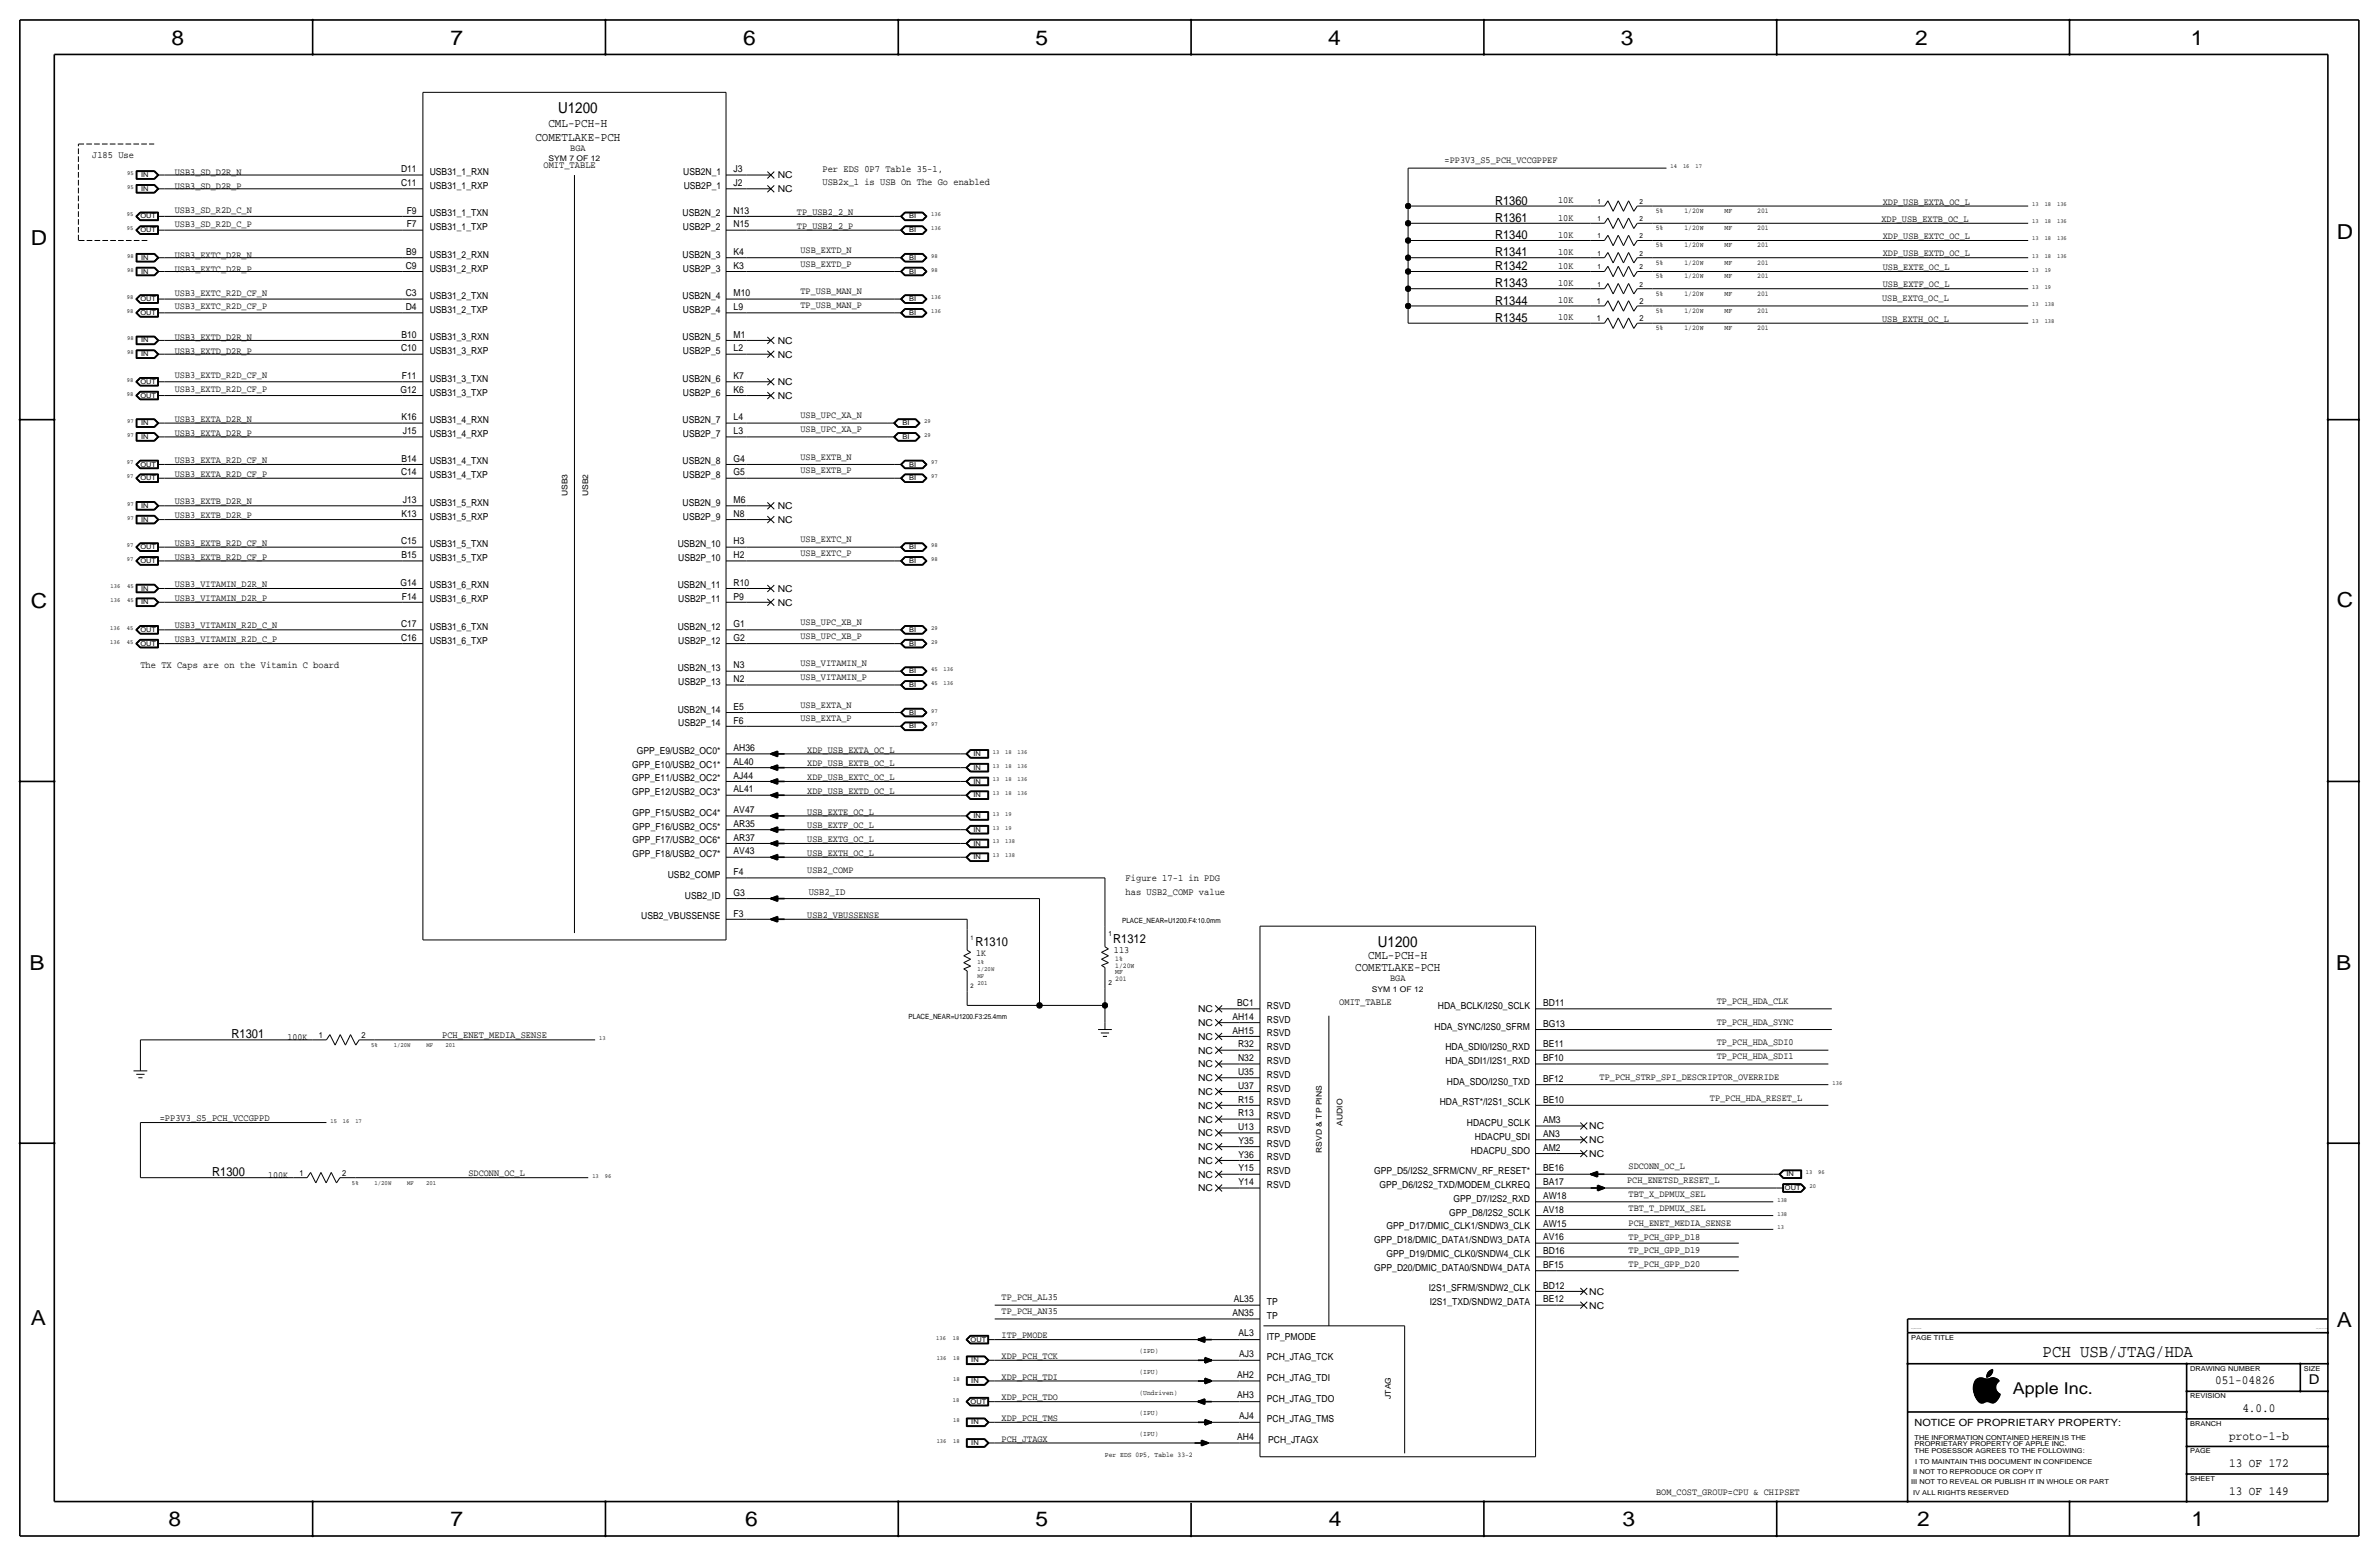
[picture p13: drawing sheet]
<svg xmlns="http://www.w3.org/2000/svg" width="877mm" height="574mm" viewBox="0 0 877 574" stroke-linecap="round" stroke-linejoin="round" font-family="sans-serif">
<defs><g id="words">
<g font-size="7.6">
<text x="63.2" y="16.5">8</text>
<text x="166.1" y="16.5">7</text>
<text x="274" y="16.5">6</text>
<text x="381.7" y="16.5">5</text>
<text x="489.7" y="16.5">4</text>
<text x="597.6" y="16.5">3</text>
<text x="706.1" y="16.5">2</text>
<text x="807.7" y="16.5">1</text>
<text x="861.5" y="88.1">D</text>
<text x="11.4" y="90.4">D</text>
<text x="11.4" y="224.3">C</text>
<text x="861.5" y="223.8">C</text>
<text x="10.9" y="357.6">B</text>
<text x="861.3" y="357.4">B</text>
<text x="11.4" y="488.4">A</text>
<text x="861.5" y="489.2">A</text>
<text x="62.2" y="562.6">8</text>
<text x="166.1" y="562.6">7</text>
<text x="274.8" y="562.6">6</text>
<text x="381.7" y="562.6">5</text>
<text x="489.9" y="562.6">4</text>
<text x="598.1" y="562.6">3</text>
<text x="706.8" y="562.6">2</text>
<text x="807.9" y="562.6">1</text>
</g>
<text font-size="6.5" x="753.1" y="500.1">PCH USB/JTAG/HDA</text>
<text font-size="6" x="742.1" y="513.9">Apple Inc.</text>
<g font-size="5.6">
<text x="205.7" y="41.7">U1200</text>
<text x="508" y="349">U1200</text>
</g>
<text font-size="5" x="851.2" y="510.3">D</text>
<g font-size="4.6">
<text x="551.2" y="75.4">R1360</text>
<text x="551.2" y="81.8">R1361</text>
<text x="551.2" y="88.1">R1340</text>
<text x="551.2" y="94.5">R1341</text>
<text x="551.2" y="99.6">R1342</text>
<text x="551.2" y="105.9">R1343</text>
<text x="551.2" y="112.3">R1344</text>
<text x="551.2" y="118.6">R1345</text>
<text x="410.4" y="347.5">R1312</text>
<text x="359.6" y="348.7">R1310</text>
<text x="85.4" y="382.8">R1301</text>
<text x="78.3" y="433.6">R1300</text>
<text x="816.7" y="510.3">051-04826</text>
<text x="826.7" y="520.4">4.0.0</text>
<text x="821.8" y="530.6">proto-1-b</text>
<text x="821.8" y="540.8">13 OF 172</text>
<text x="821.8" y="550.9">13 OF 149</text>
</g>
<g font-size="4.5">
<text x="202.2" y="46.7">CML-PCH-H</text>
<text x="197.4" y="51.8">COMETLAKE-PCH</text>
<text x="504.5" y="353.6">CML-PCH-H</text>
<text x="499.6" y="357.9">COMETLAKE-PCH</text>
</g>
<text font-size="3.7" x="705.8" y="525.5">NOTICE OF PROPRIETARY PROPERTY:</text>
<g font-size="3.6">
<text x="34" y="58.2">J185 Use</text>
<text x="200.4" y="62">OMIT_TABLE</text>
<text x="303.2" y="63.2">Per EDS 0P7 Table 35-1,</text>
<text x="303.2" y="68.3">USB2x_1 is USB On The Go enabled</text>
<text x="51.8" y="246.1">The TX Caps are on the Vitamin C board</text>
<text x="298.1" y="329.9">USB2_ID</text>
<text x="415" y="329.9">has USB2_COMP value</text>
<text x="415" y="324.9">Figure 17-1 in PDG</text>
<text x="493.7" y="370.6">OMIT_TABLE</text>
<text x="163" y="382.8">PCH_ENET_MEDIA_SENSE</text>
<text x="58.9" y="413.3">=PP3V3_S5_PCH_VCCGPPD</text>
</g>
<g font-size="3.5">
<text x="210.2" y="55.6">BGA</text>
<text x="64.5" y="64.5">USB3_SD_D2R_N</text>
<text x="147.8" y="63.5">D11</text>
<text x="158.4" y="64.5">USB31_1_RXN</text>
<text x="251.9" y="64.5">USB2N_1</text>
<text x="270.5" y="63.5">J3</text>
<text x="286.7" y="65.8">NC</text>
<text x="532.6" y="60.2">=PP3V3_S5_PCH_VCCGPPEF</text>
<text x="64.5" y="69.6">USB3_SD_D2R_P</text>
<text x="147.8" y="68.6">C11</text>
<text x="158.4" y="69.6">USB31_1_RXP</text>
<text x="252" y="69.6">USB2P_1</text>
<text x="270.5" y="68.6">J2</text>
<text x="286.7" y="70.9">NC</text>
<text x="574.5" y="74.9">10K</text>
<text x="694.1" y="75.4">XDP_USB_EXTA_OC_L</text>
<text x="64.5" y="78.5">USB3_SD_R2D_C_N</text>
<text x="64.5" y="83.6">USB3_SD_R2D_C_P</text>
<text x="149.9" y="83.8">F7</text>
<text x="149.9" y="78.7">F9</text>
<text x="158.4" y="79.8">USB31_1_TXN</text>
<text x="251.6" y="79.8">USB2N_2</text>
<text x="270.5" y="83.8">N15</text>
<text x="270.5" y="78.7">N13</text>
<text x="293.8" y="79.2">TP_USB2_2_N</text>
<text x="574.5" y="81.3">10K</text>
<text x="693.6" y="81.8">XDP_USB_EXTB_OC_L</text>
<text x="158.4" y="84.8">USB31_1_TXP</text>
<text x="251.8" y="84.8">USB2P_2</text>
<text x="293.8" y="84.3">TP_USB2_2_P</text>
<text x="574.5" y="87.6">10K</text>
<text x="694.1" y="88.1">XDP_USB_EXTC_OC_L</text>
<text x="64.5" y="95">USB3_EXTC_D2R_N</text>
<text x="149.8" y="94">B9</text>
<text x="158.4" y="95">USB31_2_RXN</text>
<text x="251.6" y="95">USB2N_3</text>
<text x="270.5" y="94">K4</text>
<text x="295.1" y="93.2">USB_EXTD_N</text>
<text x="574.5" y="94">10K</text>
<text x="694.1" y="94.5">XDP_USB_EXTD_OC_L</text>
<text x="64.5" y="100.1">USB3_EXTC_D2R_P</text>
<text x="149.6" y="99.1">C9</text>
<text x="158.4" y="100.1">USB31_2_RXP</text>
<text x="251.8" y="100.1">USB2P_3</text>
<text x="270.5" y="99.1">K3</text>
<text x="295.1" y="98.3">USB_EXTD_P</text>
<text x="574.5" y="99.1">10K</text>
<text x="694.1" y="99.6">USB_EXTE_OC_L</text>
<text x="574.5" y="105.4">10K</text>
<text x="694.1" y="105.9">USB_EXTF_OC_L</text>
<text x="64.5" y="109">USB3_EXTC_R2D_CF_N</text>
<text x="149.6" y="109.2">C3</text>
<text x="158.4" y="110.2">USB31_2_TXN</text>
<text x="251.6" y="110.2">USB2N_4</text>
<text x="270.5" y="109.2">M10</text>
<text x="295.1" y="108.5">TP_USB_MAN_N</text>
<text x="295.1" y="113.5">TP_USB_MAN_P</text>
<text x="574.5" y="111.8">10K</text>
<text x="693.9" y="111">USB_EXTG_OC_L</text>
<text x="64.5" y="114">USB3_EXTC_R2D_CF_P</text>
<text x="149.6" y="114.3">D4</text>
<text x="158.4" y="115.3">USB31_2_TXP</text>
<text x="251.8" y="115.3">USB2P_4</text>
<text x="270.5" y="114.3">L9</text>
<text x="574.5" y="118.1">10K</text>
<text x="693.9" y="118.6">USB_EXTH_OC_L</text>
<text x="64.5" y="125.5">USB3_EXTD_D2R_N</text>
<text x="148" y="124.5">B10</text>
<text x="158.4" y="125.5">USB31_3_RXN</text>
<text x="251.6" y="125.5">USB2N_5</text>
<text x="270.5" y="124.5">M1</text>
<text x="64.5" y="130.6">USB3_EXTD_D2R_P</text>
<text x="147.8" y="129.5">C10</text>
<text x="158.4" y="130.6">USB31_3_RXP</text>
<text x="251.8" y="130.6">USB2P_5</text>
<text x="270.5" y="129.5">L2</text>
<text x="286.7" y="126.7">NC</text>
<text x="286.7" y="131.8">NC</text>
<text x="64.5" y="139.4">USB3_EXTD_R2D_CF_N</text>
<text x="148.2" y="139.7">F11</text>
<text x="158.4" y="140.7">USB31_3_TXN</text>
<text x="251.6" y="140.7">USB2N_6</text>
<text x="270.5" y="139.7">K7</text>
<text x="286.7" y="142">NC</text>
<text x="64.5" y="144.5">USB3_EXTD_R2D_CF_P</text>
<text x="147.7" y="144.8">G12</text>
<text x="158.4" y="145.8">USB31_3_TXP</text>
<text x="251.8" y="145.8">USB2P_6</text>
<text x="270.5" y="144.8">K6</text>
<text x="286.7" y="147.1">NC</text>
<text x="64.5" y="155.4">USB3_EXTA_D2R_N</text>
<text x="148" y="154.9">K16</text>
<text x="158.4" y="156">USB31_4_RXN</text>
<text x="251.6" y="156">USB2N_7</text>
<text x="270.5" y="154.9">L4</text>
<text x="295.1" y="154.2">USB_UPC_XA_N</text>
<text x="64.5" y="160.5">USB3_EXTA_D2R_P</text>
<text x="148.5" y="160">J15</text>
<text x="158.4" y="161">USB31_4_RXP</text>
<text x="251.8" y="161">USB2P_7</text>
<text x="270.5" y="160">L3</text>
<text x="295.1" y="159.3">USB_UPC_XA_P</text>
<text x="64.5" y="170.7">USB3_EXTA_R2D_CF_N</text>
<text x="148" y="170.2">B14</text>
<text x="158.4" y="171.2">USB31_4_TXN</text>
<text x="251.6" y="171.2">USB2N_8</text>
<text x="270.5" y="170.2">G4</text>
<text x="295.1" y="169.4">USB_EXTB_N</text>
<text x="64.5" y="175.8">USB3_EXTA_R2D_CF_P</text>
<text x="147.8" y="175.3">C14</text>
<text x="158.4" y="176.3">USB31_4_TXP</text>
<text x="251.8" y="176.3">USB2P_8</text>
<text x="270.5" y="175.3">G5</text>
<text x="295.1" y="174.5">USB_EXTB_P</text>
<text x="64.5" y="185.9">USB3_EXTB_D2R_N</text>
<text x="148.5" y="185.4">J13</text>
<text x="270.5" y="185.4">M6</text>
<text x="64.5" y="191">USB3_EXTB_D2R_P</text>
<text x="148" y="190.5">K13</text>
<text x="158.4" y="191.5">USB31_5_RXP</text>
<text x="158.4" y="186.4">USB31_5_RXN</text>
<text x="251.6" y="186.4">USB2N_9</text>
<text x="251.8" y="191.5">USB2P_9</text>
<text x="270.5" y="190.5">N8</text>
<text x="286.7" y="187.7">NC</text>
<text x="286.7" y="192.8">NC</text>
<text x="64.5" y="201.2">USB3_EXTB_R2D_CF_N</text>
<text x="147.8" y="200.7">C15</text>
<text x="158.4" y="201.7">USB31_5_TXN</text>
<text x="249.9" y="201.7">USB2N_10</text>
<text x="270.5" y="200.7">H3</text>
<text x="295.1" y="199.9">USB_EXTC_N</text>
<text x="64.5" y="206.2">USB3_EXTB_R2D_CF_P</text>
<text x="148" y="205.7">B15</text>
<text x="158.4" y="206.8">USB31_5_TXP</text>
<text x="250" y="206.8">USB2P_10</text>
<text x="270.5" y="205.7">H2</text>
<text x="295.1" y="205">USB_EXTC_P</text>
<text x="147.7" y="215.9">G14</text>
<text x="270.5" y="215.9">R10</text>
<text x="64.5" y="216.4">USB3_VITAMIN_D2R_N</text>
<text x="64.5" y="221.5">USB3_VITAMIN_D2R_P</text>
<text x="148.2" y="221">F14</text>
<text x="158.4" y="222">USB31_6_RXP</text>
<text x="158.4" y="216.9">USB31_6_RXN</text>
<text x="249.9" y="216.9">USB2N_11</text>
<text x="250" y="222">USB2P_11</text>
<text x="270.5" y="221">P9</text>
<text x="286.7" y="218.2">NC</text>
<text x="286.7" y="223.3">NC</text>
<text x="64.5" y="231.6">USB3_VITAMIN_R2D_C_N</text>
<text x="147.8" y="231.1">C17</text>
<text x="158.4" y="232.2">USB31_6_TXN</text>
<text x="249.9" y="232.2">USB2N_12</text>
<text x="270.5" y="231.1">G1</text>
<text x="295.1" y="230.4">USB_UPC_XB_N</text>
<text x="64.5" y="236.7">USB3_VITAMIN_R2D_C_P</text>
<text x="147.8" y="236.2">C16</text>
<text x="158.4" y="237.2">USB31_6_TXP</text>
<text x="250" y="237.2">USB2P_12</text>
<text x="270.5" y="236.2">G2</text>
<text x="295.1" y="235.5">USB_UPC_XB_P</text>
<text x="295.1" y="245.6">USB_VITAMIN_N</text>
<text x="249.9" y="247.4">USB2N_13</text>
<text x="270.5" y="251.5">N2</text>
<text x="270.5" y="246.4">N3</text>
<text x="295.1" y="250.7">USB_VITAMIN_P</text>
<text x="250" y="252.5">USB2P_13</text>
<text x="249.9" y="262.6">USB2N_14</text>
<text x="270.5" y="261.6">E5</text>
<text x="295.1" y="260.9">USB_EXTA_N</text>
<text x="250" y="267.7">USB2P_14</text>
<text x="270.5" y="266.7">F6</text>
<text x="295.1" y="265.9">USB_EXTA_P</text>
<text x="234.8" y="277.9">GPP_E9/USB2_OC0*</text>
<text x="270.5" y="281.9">AL40</text>
<text x="270.5" y="276.9">AH36</text>
<text x="297.6" y="277.4">XDP_USB_EXTA_OC_L</text>
<text x="233.1" y="283">GPP_E10/USB2_OC1*</text>
<text x="270.5" y="287">AJ44</text>
<text x="297.6" y="282.4">XDP_USB_EXTB_OC_L</text>
<text x="297.6" y="287.5">XDP_USB_EXTC_OC_L</text>
<text x="233.1" y="288">GPP_E11/USB2_OC2*</text>
<text x="233.1" y="293.1">GPP_E12/USB2_OC3*</text>
<text x="270.5" y="292.1">AL41</text>
<text x="297.6" y="292.6">XDP_USB_EXTD_OC_L</text>
<text x="270.5" y="299.7">AV47</text>
<text x="233.2" y="305.8">GPP_F16/USB2_OC5*</text>
<text x="233.2" y="300.7">GPP_F15/USB2_OC4*</text>
<text x="270.5" y="304.8">AR35</text>
<text x="297.6" y="300.2">USB_EXTE_OC_L</text>
<text x="297.6" y="305.3">USB_EXTF_OC_L</text>
<text x="233.2" y="310.9">GPP_F17/USB2_OC6*</text>
<text x="270.5" y="309.9">AR37</text>
<text x="297.6" y="310.4">USB_EXTG_OC_L</text>
<text x="233.2" y="316">GPP_F18/USB2_OC7*</text>
<text x="270.5" y="315">AV43</text>
<text x="297.6" y="315.5">USB_EXTH_OC_L</text>
<text x="246.2" y="323.6">USB2_COMP</text>
<text x="270.5" y="322.6">F4</text>
<text x="297.6" y="321.8">USB2_COMP</text>
<text x="252.5" y="331.2">USB2_ID</text>
<text x="270.5" y="330.2">G3</text>
<text x="236.4" y="338.8">USB2_VBUSSENSE</text>
<text x="270.5" y="337.8">F3</text>
<text x="297.6" y="338.3">USB2_VBUSSENSE</text>
<text x="359.9" y="352.6">1K</text>
<text x="410.7" y="351.3">113</text>
<text x="512.5" y="361.7">BGA</text>
<text x="456.1" y="370.8">BC1</text>
<text x="467.1" y="371.9">RSVD</text>
<text x="530.1" y="371.9">HDA_BCLK/I2S0_SCLK</text>
<text x="568.9" y="370.8">BD11</text>
<text x="632.9" y="370.1">TP_PCH_HDA_CLK</text>
<text x="441.7" y="373.1">NC</text>
<text x="454.3" y="375.9">AH14</text>
<text x="467.1" y="376.9">RSVD</text>
<text x="632.9" y="377.7">TP_PCH_HDA_SYNC</text>
<text x="106" y="383.3">100K</text>
<text x="441.7" y="383.3">NC</text>
<text x="441.7" y="378.2">NC</text>
<text x="454.3" y="381">AH15</text>
<text x="467.1" y="382">RSVD</text>
<text x="528.9" y="379.5">HDA_SYNC/I2S0_SFRM</text>
<text x="568.9" y="378.5">BG13</text>
<text x="441.7" y="388.4">NC</text>
<text x="456.4" y="386.1">R32</text>
<text x="467.1" y="387.1">RSVD</text>
<text x="532.9" y="387.1">HDA_SDI0/I2S0_RXD</text>
<text x="568.9" y="386.1">BE11</text>
<text x="632.9" y="385.3">TP_PCH_HDA_SDI0</text>
<text x="441.7" y="393.4">NC</text>
<text x="456.4" y="391.2">N32</text>
<text x="467.1" y="392.2">RSVD</text>
<text x="532.9" y="392.2">HDA_SDI1/I2S1_RXD</text>
<text x="568.9" y="391.2">BF10</text>
<text x="632.9" y="390.4">TP_PCH_HDA_SDI1</text>
<text x="441.7" y="398.5">NC</text>
<text x="456.4" y="401.3">U37</text>
<text x="456.4" y="396.2">U35</text>
<text x="467.1" y="397.3">RSVD</text>
<text x="533.4" y="399.8">HDA_SDO/I2S0_TXD</text>
<text x="568.9" y="398.8">BF12</text>
<text x="589.7" y="398">TP_PCH_STRP_SPI_DESCRIPTOR_OVERRIDE</text>
<text x="441.7" y="403.6">NC</text>
<text x="456.4" y="406.4">R15</text>
<text x="467.1" y="402.3">RSVD</text>
<text x="467.1" y="407.4">RSVD</text>
<text x="530.8" y="407.4">HDA_RST*/I2S1_SCLK</text>
<text x="568.9" y="406.4">BE10</text>
<text x="630.4" y="405.6">TP_PCH_HDA_RESET_L</text>
<text x="441.7" y="413.8">NC</text>
<text x="441.7" y="408.7">NC</text>
<text x="456.4" y="411.5">R13</text>
<text x="467.1" y="412.5">RSVD</text>
<text x="441.7" y="418.8">NC</text>
<text x="456.4" y="416.6">U13</text>
<text x="467.1" y="417.6">RSVD</text>
<text x="540.8" y="415">HDACPU_SCLK</text>
<text x="568.9" y="419.1">AN3</text>
<text x="568.9" y="414">AM3</text>
<text x="585.9" y="416.3">NC</text>
<text x="441.7" y="423.9">NC</text>
<text x="456.6" y="421.6">Y35</text>
<text x="467.1" y="422.7">RSVD</text>
<text x="542.2" y="425.2">HDACPU_SDO</text>
<text x="543.8" y="420.1">HDACPU_SDI</text>
<text x="568.9" y="424.2">AM2</text>
<text x="585.9" y="421.4">NC</text>
<text x="441.7" y="429">NC</text>
<text x="456.6" y="431.8">Y15</text>
<text x="456.6" y="426.7">Y36</text>
<text x="467.1" y="427.7">RSVD</text>
<text x="568.9" y="431.8">BE16</text>
<text x="585.9" y="426.5">NC</text>
<text x="600.4" y="431">SDCONN_OC_L</text>
<text x="98.9" y="434.1">100K</text>
<text x="172.7" y="433.6">SDCONN_OC_L</text>
<text x="441.7" y="434.1">NC</text>
<text x="456.6" y="436.9">Y14</text>
<text x="467.1" y="432.8">RSVD</text>
<text x="467.1" y="437.9">RSVD</text>
<text x="506.6" y="432.8">GPP_D5/I2S2_SFRM/CNV_RF_RESET*</text>
<text x="508.6" y="437.9">GPP_D6/I2S2_TXD/MODEM_CLKREQ</text>
<text x="568.9" y="436.9">BA17</text>
<text x="599.9" y="436.1">PCH_ENETSD_RESET_L</text>
<text x="441.7" y="439.2">NC</text>
<text x="535.9" y="443">GPP_D7/I2S2_RXD</text>
<text x="568.9" y="442">AW18</text>
<text x="600.4" y="441.2">TBT_X_DPMUX_SEL</text>
<text x="534.3" y="448.1">GPP_D8/I2S2_SCLK</text>
<text x="568.9" y="447">AV18</text>
<text x="600.4" y="446.3">TBT_T_DPMUX_SEL</text>
<text x="511.2" y="453.1">GPP_D17/DMIC_CLK1/SNDW3_CLK</text>
<text x="568.9" y="452.1">AW15</text>
<text x="600.4" y="451.9">PCH_ENET_MEDIA_SENSE</text>
<text x="506.6" y="458.2">GPP_D18/DMIC_DATA1/SNDW3_DATA</text>
<text x="568.9" y="457.2">AV16</text>
<text x="600.4" y="456.9">TP_PCH_GPP_D18</text>
<text x="511.2" y="463.3">GPP_D19/DMIC_CLK0/SNDW4_CLK</text>
<text x="568.9" y="467.4">BF15</text>
<text x="568.9" y="462.3">BD16</text>
<text x="600.4" y="462">TP_PCH_GPP_D19</text>
<text x="600.4" y="467.1">TP_PCH_GPP_D20</text>
<text x="506.6" y="468.4">GPP_D20/DMIC_DATA0/SNDW4_DATA</text>
<text x="369.3" y="479.3">TP_PCH_AL35</text>
<text x="454.9" y="479.8">AL35</text>
<text x="526.8" y="476">I2S1_SFRM/SNDW2_CLK</text>
<text x="568.9" y="475">BD12</text>
<text x="585.9" y="477.3">NC</text>
<text x="369.3" y="484.4">TP_PCH_AN35</text>
<text x="454.3" y="484.9">AN35</text>
<text x="467.1" y="481.1">TP</text>
<text x="527.1" y="481.1">I2S1_TXD/SNDW2_DATA</text>
<text x="568.9" y="480.1">BE12</text>
<text x="585.9" y="482.3">NC</text>
<text x="467.1" y="486.2">TP</text>
<text x="369.3" y="493.3">ITP_PMODE</text>
<text x="456.6" y="492.5">AL3</text>
<text x="467.1" y="493.8">ITP_PMODE</text>
<text x="369.3" y="500.9">XDP_PCH_TCK</text>
<text x="456.8" y="500.1">AJ3</text>
<text x="467.1" y="501.4">PCH_JTAG_TCK</text>
<text x="369.3" y="508.5">XDP_PCH_TDI</text>
<text x="456.1" y="507.7">AH2</text>
<text x="467.1" y="509">PCH_JTAG_TDI</text>
<text x="456.1" y="515.4">AH3</text>
<text x="369.3" y="516.1">XDP_PCH_TDO</text>
<text x="467.1" y="516.6">PCH_JTAG_TDO</text>
<text x="369.3" y="523.7">XDP_PCH_TMS</text>
<text x="456.8" y="523">AJ4</text>
<text x="467.1" y="524.3">PCH_JTAG_TMS</text>
<text x="369.3" y="531.4">PCH_JTAGX</text>
<text x="456.1" y="530.6">AH4</text>
<text x="467.6" y="531.9">PCH_JTAGX</text>
<text x="610.6" y="550.9">BOM_COST_GROUP=CPU &amp; CHIPSET</text>
</g>
<g font-size="3.1">
<text x="588.7" y="112">1</text>
<text x="604.5" y="112">2</text>
<text x="588.7" y="118.4">1</text>
<text x="604.5" y="118.4">2</text>
<text x="117.5" y="382.5">1</text>
<text x="133.3" y="382.5">2</text>
<text x="110.4" y="433.3">1</text>
<text x="126.2" y="433.3">2</text>
</g>
<g font-size="2.9">
<text x="202.2" y="59.4">SYM 7 OF 12</text>
<text x="209.2" y="182.9" transform="rotate(-90 209.2 182.9)">USB3</text>
<text x="216.9" y="182.9" transform="rotate(-90 216.9 182.9)">USB2</text>
<text x="505.8" y="365.5">SYM 1 OF 12</text>
<text x="495" y="414.9" transform="rotate(-90 495 414.9)">AUDIO</text>
<text x="487.4" y="424.9" transform="rotate(-90 487.4 424.9)">RSVD &amp; TP PINS</text>
<text x="512.8" y="515.6" transform="rotate(-90 512.8 515.6)">JTAG</text>
</g>
<g font-size="2.6">
<text x="588.9" y="75.2">1</text>
<text x="604.5" y="75.2">2</text>
<text x="588.9" y="81.5">1</text>
<text x="604.5" y="81.5">2</text>
<text x="610.4" y="78.5">5%</text>
<text x="621" y="78.5">1/20W</text>
<text x="635.8" y="78.5">MF</text>
<text x="647.8" y="78.5">201</text>
<text x="588.9" y="87.9">1</text>
<text x="604.5" y="87.9">2</text>
<text x="610.4" y="84.8">5%</text>
<text x="621" y="84.8">1/20W</text>
<text x="635.8" y="84.8">MF</text>
<text x="647.8" y="84.8">201</text>
<text x="588.9" y="94.2">1</text>
<text x="604.5" y="94.2">2</text>
<text x="610.4" y="91.2">5%</text>
<text x="621" y="91.2">1/20W</text>
<text x="635.8" y="91.2">MF</text>
<text x="647.8" y="91.2">201</text>
<text x="588.9" y="99.3">1</text>
<text x="604.5" y="99.3">2</text>
<text x="610.4" y="97.5">5%</text>
<text x="621" y="97.5">1/20W</text>
<text x="635.8" y="97.5">MF</text>
<text x="647.8" y="97.5">201</text>
<text x="588.9" y="105.7">1</text>
<text x="604.5" y="105.7">2</text>
<text x="610.4" y="102.6">5%</text>
<text x="621" y="102.6">1/20W</text>
<text x="635.8" y="102.6">MF</text>
<text x="647.8" y="102.6">201</text>
<text x="610.4" y="109">5%</text>
<text x="621" y="109">1/20W</text>
<text x="635.8" y="109">MF</text>
<text x="647.8" y="109">201</text>
<text x="610.4" y="115.3">5%</text>
<text x="621" y="115.3">1/20W</text>
<text x="635.8" y="115.3">MF</text>
<text x="647.8" y="115.3">201</text>
<text x="610.4" y="121.7">5%</text>
<text x="621" y="121.7">1/20W</text>
<text x="635.8" y="121.7">MF</text>
<text x="647.8" y="121.7">201</text>
<text x="413.7" y="340.1">PLACE_NEAR=U1200.F4:10.0mm</text>
<text x="408.6" y="345.2">1</text>
<text x="411.2" y="354.1">1%</text>
<text x="411.2" y="359.2">MF</text>
<text x="411.2" y="356.6">1/20W</text>
<text x="408.6" y="363">2</text>
<text x="411.2" y="361.7">201</text>
<text x="335" y="375.7">PLACE_NEAR=U1200.F3:25.4mm</text>
<text x="420.1" y="498.9">(IPD)</text>
<text x="420.1" y="506.5">(IPU)</text>
<text x="420.1" y="514.1">(Undriven)</text>
<text x="420.1" y="521.7">(IPU)</text>
<text x="420.1" y="529.3">(IPU)</text>
<text x="407.4" y="537">Per EDS 0P5, Table 33-2</text>
</g>
<g font-size="2.5">
<text x="52" y="65.3">IN</text>
<text x="52" y="70.4">IN</text>
<text x="51.8" y="80.5">OUT</text>
<text x="335.2" y="80.5">BI</text>
<text x="51.8" y="85.6">OUT</text>
<text x="335.2" y="85.6">BI</text>
<text x="52" y="95.8">IN</text>
<text x="335.2" y="95.8">BI</text>
<text x="52" y="100.8">IN</text>
<text x="335.2" y="100.8">BI</text>
<text x="51.8" y="111">OUT</text>
<text x="335.2" y="111">BI</text>
<text x="51.8" y="116.1">OUT</text>
<text x="335.2" y="116.1">BI</text>
<text x="52" y="126.2">IN</text>
<text x="52" y="131.3">IN</text>
<text x="51.8" y="141.5">OUT</text>
<text x="51.8" y="146.6">OUT</text>
<text x="52" y="156.7">IN</text>
<text x="52" y="161.8">IN</text>
<text x="332.7" y="161.8">BI</text>
<text x="332.7" y="156.7">BI</text>
<text x="51.8" y="172">OUT</text>
<text x="335.2" y="172">BI</text>
<text x="51.8" y="177">OUT</text>
<text x="335.2" y="177">BI</text>
<text x="52" y="187.2">IN</text>
<text x="52" y="192.3">IN</text>
<text x="51.8" y="202.4">OUT</text>
<text x="335.2" y="202.4">BI</text>
<text x="51.8" y="207.5">OUT</text>
<text x="335.2" y="207.5">BI</text>
<text x="52" y="217.7">IN</text>
<text x="52" y="222.8">IN</text>
<text x="51.8" y="232.9">OUT</text>
<text x="335.2" y="232.9">BI</text>
<text x="51.8" y="238">OUT</text>
<text x="335.2" y="238">BI</text>
<text x="335.2" y="248.2">BI</text>
<text x="335.2" y="253.2">BI</text>
<text x="335.2" y="263.4">BI</text>
<text x="335.2" y="268.5">BI</text>
<text x="358.9" y="278.6">IN</text>
<text x="358.9" y="283.7">IN</text>
<text x="358.9" y="293.9">IN</text>
<text x="358.9" y="288.8">IN</text>
<text x="358.9" y="301.5">IN</text>
<text x="358.9" y="311.7">IN</text>
<text x="358.9" y="306.6">IN</text>
<text x="358.9" y="316.7">IN</text>
<text x="658.6" y="433.6">IN</text>
<text x="658.1" y="438.7">OUT</text>
<text x="357.8" y="494.5">OUT</text>
<text x="704.5" y="493.8">PAGE TITLE</text>
<text x="358.1" y="502.2">IN</text>
<text x="358.1" y="509.8">IN</text>
<text x="807.4" y="505.2">DRAWING NUMBER</text>
<text x="849.3" y="505.2">SIZE</text>
<text x="807.4" y="515.4">REVISION</text>
<text x="357.8" y="517.4">OUT</text>
<text x="358.1" y="525">IN</text>
<text x="807.4" y="525.5">BRANCH</text>
<text x="358.1" y="532.6">IN</text>
<text x="705.8" y="533.1">PROPRIETARY PROPERTY OF APPLE INC.</text>
<text x="705.8" y="530.6">THE INFORMATION CONTAINED HEREIN IS THE</text>
<text x="705.8" y="535.7">THE POSESSOR AGREES TO THE FOLLOWING:</text>
<text x="706.1" y="539.5">I TO MAINTAIN THIS DOCUMENT IN CONFIDENCE</text>
<text x="807.4" y="535.7">PAGE</text>
<text x="705.3" y="543.3">II NOT TO REPRODUCE OR COPY IT</text>
<text x="807.4" y="545.8">SHEET</text>
<text x="704.5" y="547.1">III NOT TO REVEAL OR PUBLISH IT IN WHOLE OR PART</text>
<text x="705.3" y="550.9">IV ALL RIGHTS RESERVED</text>
</g>
<g font-size="2.3">
<text x="46.9" y="64.5">95</text>
<text x="615.9" y="62">14</text>
<text x="620.5" y="62">16</text>
<text x="625" y="62">17</text>
<text x="46.9" y="69.6">95</text>
<text x="749.2" y="75.9">13</text>
<text x="753.8" y="75.9">18</text>
<text x="758.4" y="75.9">136</text>
<text x="46.7" y="79.8">95</text>
<text x="343.3" y="79.8">136</text>
<text x="749.2" y="82.3">13</text>
<text x="753.8" y="82.3">18</text>
<text x="758.4" y="82.3">136</text>
<text x="46.7" y="84.8">95</text>
<text x="343.3" y="84.8">136</text>
<text x="749.2" y="88.6">13</text>
<text x="753.8" y="88.6">18</text>
<text x="758.4" y="88.6">136</text>
<text x="46.9" y="95">98</text>
<text x="343.3" y="95">98</text>
<text x="749.2" y="95">13</text>
<text x="753.8" y="95">18</text>
<text x="758.4" y="95">136</text>
<text x="46.9" y="100.1">98</text>
<text x="343.3" y="100.1">98</text>
<text x="749.2" y="100.1">13</text>
<text x="753.8" y="100.1">19</text>
<text x="749.2" y="106.4">13</text>
<text x="753.8" y="106.4">19</text>
<text x="46.7" y="110.2">98</text>
<text x="343.3" y="110.2">136</text>
<text x="749.2" y="112.8">13</text>
<text x="753.8" y="112.8">138</text>
<text x="46.7" y="115.3">98</text>
<text x="343.3" y="115.3">136</text>
<text x="749.2" y="119.1">13</text>
<text x="753.8" y="119.1">138</text>
<text x="46.9" y="125.5">98</text>
<text x="46.9" y="130.6">98</text>
<text x="46.7" y="140.7">98</text>
<text x="46.7" y="145.8">98</text>
<text x="46.9" y="156">97</text>
<text x="340.8" y="156">29</text>
<text x="46.9" y="161">97</text>
<text x="340.8" y="161">29</text>
<text x="46.7" y="171.2">97</text>
<text x="343.3" y="171.2">97</text>
<text x="46.7" y="176.3">97</text>
<text x="343.3" y="176.3">97</text>
<text x="46.9" y="186.4">97</text>
<text x="46.9" y="191.5">97</text>
<text x="46.7" y="201.7">97</text>
<text x="343.3" y="201.7">98</text>
<text x="46.7" y="206.8">97</text>
<text x="343.3" y="206.8">98</text>
<text x="40.8" y="216.9">136</text>
<text x="40.8" y="222">136</text>
<text x="46.9" y="216.9">45</text>
<text x="46.9" y="222">45</text>
<text x="40.6" y="232.2">136</text>
<text x="46.7" y="232.2">45</text>
<text x="343.3" y="232.2">29</text>
<text x="40.6" y="237.2">136</text>
<text x="46.7" y="237.2">45</text>
<text x="343.3" y="237.2">29</text>
<text x="343.3" y="247.4">45</text>
<text x="347.9" y="247.4">136</text>
<text x="343.3" y="252.5">45</text>
<text x="347.9" y="252.5">136</text>
<text x="343.3" y="262.6">97</text>
<text x="343.3" y="267.7">97</text>
<text x="366" y="277.9">13</text>
<text x="370.6" y="277.9">18</text>
<text x="375.2" y="277.9">136</text>
<text x="366" y="283">13</text>
<text x="370.6" y="283">18</text>
<text x="375.2" y="283">136</text>
<text x="366" y="293.1">13</text>
<text x="366" y="288">13</text>
<text x="370.6" y="293.1">18</text>
<text x="370.6" y="288">18</text>
<text x="375.2" y="293.1">136</text>
<text x="375.2" y="288">136</text>
<text x="366" y="300.7">13</text>
<text x="366" y="305.8">13</text>
<text x="370.6" y="300.7">19</text>
<text x="370.6" y="305.8">19</text>
<text x="366" y="310.9">13</text>
<text x="370.6" y="310.9">138</text>
<text x="366" y="316">13</text>
<text x="370.6" y="316">138</text>
<text x="357.8" y="346.5">1</text>
<text x="360.4" y="355.3">1%</text>
<text x="360.4" y="357.9">1/20W</text>
<text x="357.8" y="364.2">2</text>
<text x="360.4" y="360.4">MF</text>
<text x="360.4" y="363">201</text>
<text x="220.9" y="383.3">13</text>
<text x="136.9" y="385.8">5%</text>
<text x="145.2" y="385.8">1/20W</text>
<text x="157.2" y="385.8">MF</text>
<text x="164.2" y="385.8">201</text>
<text x="675.6" y="399.8">136</text>
<text x="121.9" y="413.8">15</text>
<text x="126.4" y="413.8">16</text>
<text x="131" y="413.8">17</text>
<text x="129.8" y="436.6">5%</text>
<text x="138.1" y="436.6">1/20W</text>
<text x="150.1" y="436.6">MF</text>
<text x="157.1" y="436.6">201</text>
<text x="218.4" y="434.1">13</text>
<text x="223" y="434.1">96</text>
<text x="665.7" y="432.8">13</text>
<text x="667.2" y="437.9">20</text>
<text x="670.3" y="432.8">96</text>
<text x="655.3" y="443">138</text>
<text x="655.3" y="448.1">138</text>
<text x="655.3" y="453.1">13</text>
<text x="345.2" y="493.8">136</text>
<text x="351.3" y="493.8">18</text>
<text x="345.3" y="501.4">136</text>
<text x="351.4" y="501.4">18</text>
<text x="351.4" y="509">18</text>
<text x="351.3" y="516.6">18</text>
<text x="351.4" y="524.3">18</text>
<text x="345.3" y="531.9">136</text>
<text x="351.4" y="531.9">18</text>
</g>
<g font-size=".4">
<text x="704.5" y="490">SYNC_MASTER=MATTHEW</text>
<text x="853.9" y="490">SYNC_DATE=09/10/2019</text>
</g>
</g></defs>
<g fill="none" stroke="#000" stroke-width=".37">
<path d="M155.9 34h111.8zM155.9 34v312.5zM267.7 34v312.5zM50 79.8l1.6 1.5zM50.2 79.8l1.5 1.4zM50.2 68v3.2zM50.2 71.2h6.8zM50.2 68h6.8zM50.2 62.9v3.2zM50.2 66.1h6.8zM50.2 62.9h6.8zM50.3 68.1h6.6z"/>
<path d="M50.3 68.1v3zM50.3 71.1h6.6zM50.3 63h6.6zM50.3 63v3zM50.3 66h6.6zM50.3 79.8l1.4 1.3zM50.4 68.2h6.5zM50.4 68.2v2.8zM50.4 71h6.5zM50.4 63.1h6.5zM50.4 63.1v2.8zM50.4 65.9h6.5z"/>
<path d="M50.5 79.8l1.3 1.2zM50.5 68.3h6.3zM50.5 68.3v2.6zM50.5 70.9h6.3zM50.5 63.2h6.3zM50.5 63.2v2.6zM50.5 65.8h6.3zM51.6 78.2l-1.6 1.6zM51.6 78.2h6.8zM51.7 78.3l-1.5 1.5zM51.7 78.3h6.6zM51.7 78.4l-1.4 1.4z"/>
<path d="M51.7 78.4h6.5zM51.8 78.5l-1.3 1.3zM51.8 78.5h6.3zM56.8 68.3l1.3 1.3zM56.8 70.9l1.3-1.3zM56.8 63.2l1.3 1.3zM56.8 65.8l1.3-1.3zM56.9 68.2l1.4 1.4zM56.9 71l1.4-1.4zM56.9 63.1l1.4 1.4zM56.9 68.1l1.5 1.5zM56.9 63l1.5 1.5z"/>
<path d="M57 68l1.6 1.6zM57 71.2l1.6-1.6zM57 62.9l1.6 1.6zM57 66.1l1.6-1.6zM58.1 79.8h2.6zM58.1 78.5v2.5zM58.1 69.6h2.6zM58.1 64.5h2.6zM58.2 78.4v2.7zM58.3 64.5l-1.4 1.4zM58.3 78.3v2.9zM58.4 78.2v3.1z"/>
<path d="M58.4 69.6l-1.5 1.5zM58.4 64.5l-1.5 1.5zM60.7 79.8h87.6zM60.7 69.6h87.6zM60.7 64.5h87.6zM148.3 79.8h7.6zM148.3 69.6h7.6zM148.3 64.5h7.6zM211.8 64.5v279.4zM267.7 79.8h7.6zM267.7 69.6h7.6zM267.7 64.5h7.6z"/>
<path d="M275.3 64.5h8.9zM275.3 69.6h8.9zM275.3 79.8h54.6zM282.9 70.9l2.5-2.6zM282.9 68.3l2.5 2.6zM282.9 65.8l2.5-2.6zM282.9 63.2l2.5 2.6zM329.9 79.8h2.5zM332 79.8l1.6 1.5zM332.1 79.8l1.5-1.5zM332.1 79.8l1.5 1.4zM332.3 79.8l1.4 1.3z"/>
<path d="M332.4 79.8l1.3 1.2zM333.6 78.2l-1.6 1.6zM333.6 78.2h6.6zM333.6 78.3h6.6zM333.7 78.4l-1.4 1.4zM333.7 78.4h6.4zM333.7 78.5l-1.3 1.3zM333.7 78.5h6.4zM340.1 78.5l1.2 1.3zM340.1 78.4l1.4 1.4zM340.2 78.3l1.4 1.5zM340.2 78.2l1.6 1.6z"/>
<path d="M341.8 79.8l-1.6 1.5zM519.1 62h95.3zM519.1 62v13.9zM519.1 75.9h67.3zM519.1 75.9v6.4zM586.4 75.9h5.1zM592.8 74l-1.3 1.9zM592.8 74l1.9 3.9zM596.6 74l-1.9 3.9zM596.6 74l1.9 3.9zM600.4 74l1.9 3.9zM600.4 74l-1.9 3.9z"/>
<path d="M603.6 75.9h5.7zM603.6 75.9l-1.3 2zM609.3 75.9h138.4zM50 84.8l1.6-1.5zM50 84.8l1.6 1.6zM50.2 93.4v3.2zM50.2 96.6h6.8zM50.2 93.4h6.8zM50.2 98.5v3.2zM50.2 98.5h6.8zM50.2 84.8l1.5 1.5zM50.3 93.5h6.6z"/>
<path d="M50.3 93.5v3zM50.3 96.5h6.6zM50.3 98.6h6.6zM50.3 98.6v2.9zM50.3 84.8l1.4-1.3zM50.3 84.8l1.4 1.4zM50.4 93.6h6.5zM50.4 93.6v2.8zM50.4 96.4h6.5zM50.4 98.7h6.5zM50.4 98.7v2.7zM50.5 93.7h6.3z"/>
<path d="M50.5 93.7v2.6zM50.5 96.3h6.3zM50.5 98.8h6.3zM50.5 98.8v2.5zM50.5 84.8l1.3-1.2zM50.5 84.8l1.3 1.3zM51.6 83.3h6.8zM51.6 86.4h6.8zM51.6 81.3h6.8zM51.7 83.4l-1.5 1.4zM51.7 83.4h6.6zM51.7 86.3h6.6z"/>
<path d="M51.7 81.2h6.6zM51.7 83.5h6.5zM51.7 86.2h6.5zM51.7 81.1h6.5zM51.8 83.6h6.3zM51.8 86.1h6.3zM51.8 81h6.3zM56.8 93.7l1.3 1.3zM56.8 96.3l1.3-1.3zM56.8 98.8l1.3 1.3zM56.9 93.6l1.4 1.4zM56.9 96.4l1.4-1.4z"/>
<path d="M56.9 98.7l1.4 1.4zM56.9 93.5l1.5 1.5zM56.9 98.6l1.5 1.5zM57 93.4l1.6 1.6zM57 96.6l1.6-1.6zM57 98.5l1.6 1.6zM58.1 95h2.6zM58.1 84.8h2.6zM58.1 83.6v2.5zM58.2 83.5v2.7zM58.3 83.4v2.9zM58.4 95l-1.5 1.5z"/>
<path d="M58.4 83.3v3.1zM60.7 84.8h87.6zM60.7 95h87.6zM148.3 84.8h7.6zM148.3 95h7.6zM267.7 95h7.6zM267.7 84.8h7.6zM275.3 84.8h54.6zM275.3 95h54.6zM329.9 95h2.5zM329.9 84.8h2.5zM332 95l1.6-1.6z"/>
<path d="M332 95l1.6 1.6zM332 84.8l1.6-1.5zM332 84.8l1.6 1.6zM332.1 95l1.5-1.5zM332.1 95l1.5 1.5zM332.1 84.8l1.5-1.4zM332.1 84.8l1.5 1.5zM332.3 95l1.4 1.4zM332.3 84.8l1.4-1.3zM332.3 84.8l1.4 1.4zM332.4 95l1.3-1.3zM332.4 95l1.3 1.3z"/>
<path d="M332.4 84.8l1.3-1.2zM332.4 84.8l1.3 1.3zM333.6 96.6h6.6zM333.6 93.4h6.6zM333.6 98.5h6.6zM333.6 86.4h6.6zM333.6 83.3h6.6zM333.6 81.3h6.6zM333.6 96.5h6.6zM333.6 93.5h6.6zM333.6 98.6h6.6zM333.6 86.3h6.6z"/>
<path d="M333.6 83.4h6.6zM333.6 81.2h6.6zM333.7 93.6l-1.4 1.4zM333.7 96.4h6.4zM333.7 93.6h6.4zM333.7 98.7l-1.4 1.4zM333.7 98.7h6.4zM333.7 86.2h6.4zM333.7 83.5h6.4zM333.7 81.1h6.4zM333.7 96.3h6.4zM333.7 93.7h6.4z"/>
<path d="M333.7 98.8h6.4zM333.7 86.1h6.4zM333.7 83.6h6.4zM333.7 81h6.4zM340.1 96.3l1.2-1.3zM340.1 93.7l1.2 1.3zM340.1 98.8l1.2 1.3zM340.1 83.6l1.2 1.2zM340.1 81l1.2-1.2zM340.1 96.4l1.4-1.4zM340.1 93.6l1.4 1.4zM340.1 98.7l1.4 1.4z"/>
<path d="M340.1 86.2l1.4-1.4zM340.1 83.5l1.4 1.3zM340.1 81.1l1.4-1.3zM340.2 93.5l1.4 1.5zM340.2 98.6l1.4 1.5zM340.2 83.4l1.4 1.4zM340.2 81.2l1.4-1.4zM340.2 93.4l1.6 1.6zM340.2 98.5l1.6 1.6zM340.2 83.3l1.6 1.5zM341.3 84.8l-1.2 1.3zM341.6 95l-1.4 1.5z"/>
<path d="M341.6 84.8l-1.4 1.5zM341.8 95l-1.6 1.6zM341.8 84.8l-1.6 1.6zM519.1 82.3h67.3zM519.1 82.3v6.3zM519.1 88.6h67.3zM519.1 88.6v6.4zM519.1 95h67.3zM519.1 95v5.1zM586.4 95h5.1zM586.4 82.3h5.1zM586.4 88.6h5.1z"/>
<path d="M592.8 98.1l-1.3 2zM592.8 98.1l1.9 3.9zM592.8 93.1l-1.3 1.9zM592.8 93.1l1.9 3.8zM592.8 80.4l-1.3 1.9zM592.8 80.4l1.9 3.8zM592.8 86.7l-1.3 1.9zM592.8 86.7l1.9 3.9zM596.6 98.1l-1.9 3.9zM596.6 98.1l1.9 3.9zM596.6 93.1l-1.9 3.8zM596.6 93.1l1.9 3.8z"/>
<path d="M596.6 80.4l-1.9 3.8zM596.6 80.4l1.9 3.8zM596.6 86.7l-1.9 3.9zM596.6 86.7l1.9 3.9zM600.4 98.1l1.9 3.9zM600.4 98.1l-1.9 3.9zM600.4 93.1l1.9 3.8zM600.4 93.1l-1.9 3.8zM600.4 80.4l1.9 3.8zM600.4 80.4l-1.9 3.8zM600.4 86.7l1.9 3.9zM600.4 86.7l-1.9 3.9z"/>
<path d="M603.6 95h5.7zM603.6 95l-1.3 1.9zM603.6 82.3h5.7zM603.6 82.3l-1.3 1.9zM603.6 88.6h5.7zM603.6 88.6l-1.3 2zM609.3 82.3h138.4zM609.3 95h138.4zM609.3 88.6h138.4zM50 110.2l1.6-1.5zM50 110.2l1.6 1.6zM50 115.3l1.6 1.6z"/>
<path d="M50.2 101.7h6.8zM50.2 110.2l1.5 1.5zM50.2 115.3l1.5 1.5zM50.3 101.5h6.6zM50.3 110.2l1.4-1.3zM50.3 110.2l1.4 1.4zM50.3 115.3l1.4-1.4zM50.3 115.3l1.4 1.4zM50.4 101.4h6.5zM50.5 101.3h6.3zM50.5 110.2l1.3-1.2zM50.5 110.2l1.3 1.3z"/>
<path d="M50.5 115.3l1.3-1.3zM50.5 115.3l1.3 1.3zM51.6 108.7h6.8zM51.6 111.8h6.8zM51.6 113.7l-1.6 1.6zM51.6 113.7h6.8zM51.6 116.9h6.8zM51.7 108.8l-1.5 1.4zM51.7 108.8h6.6zM51.7 111.7h6.6zM51.7 113.8l-1.5 1.5zM51.7 113.8h6.6z"/>
<path d="M51.7 116.8h6.6zM51.7 108.9h6.5zM51.7 111.6h6.5zM51.7 113.9h6.5zM51.7 116.7h6.5zM51.8 109h6.3zM51.8 111.5h6.3zM51.8 114h6.3zM51.8 116.6h6.3zM56.8 101.3l1.3-1.2zM56.9 101.4l1.4-1.3zM56.9 101.5l1.5-1.4z"/>
<path d="M57 101.7l1.6-1.6zM58.1 100.1h2.6zM58.1 110.2h2.6zM58.1 109v2.5zM58.1 115.3h2.6zM58.1 114v2.6zM58.2 108.9v2.7zM58.2 113.9v2.8zM58.3 108.8v2.9zM58.3 113.8v3zM58.4 108.7v3.1zM58.4 113.7v3.2z"/>
<path d="M60.7 100.1h87.6zM60.7 115.3h87.6zM60.7 110.2h87.6zM148.3 115.3h7.6zM148.3 110.2h7.6zM148.3 100.1h7.6zM267.7 115.3h7.6zM267.7 110.2h7.6zM267.7 100.1h7.6zM275.3 115.3h54.6zM275.3 110.2h54.6zM275.3 100.1h54.6z"/>
<path d="M329.9 100.1h2.5zM329.9 110.2h2.5zM329.9 115.3h2.5zM332 100.1l1.6-1.6zM332 100.1l1.6 1.6zM332 110.2l1.6-1.5zM332 110.2l1.6 1.6zM332 115.3l1.6-1.6zM332 115.3l1.6 1.6zM332.1 100.1l1.5-1.5zM332.1 100.1l1.5 1.4zM332.1 110.2l1.5-1.4z"/>
<path d="M332.1 110.2l1.5 1.5zM332.1 115.3l1.5-1.5zM332.1 115.3l1.5 1.5zM332.3 100.1l1.4 1.3zM332.3 110.2l1.4-1.3zM332.3 110.2l1.4 1.4zM332.3 115.3l1.4-1.4zM332.3 115.3l1.4 1.4zM332.4 100.1l1.3-1.3zM332.4 100.1l1.3 1.2zM332.4 110.2l1.3-1.2zM332.4 110.2l1.3 1.3z"/>
<path d="M332.4 115.3l1.3-1.3zM332.4 115.3l1.3 1.3zM333.6 101.7h6.6zM333.6 111.8h6.6zM333.6 108.7h6.6zM333.6 116.9h6.6zM333.6 113.7h6.6zM333.6 101.5h6.6zM333.6 111.7h6.6zM333.6 108.8h6.6zM333.6 116.8h6.6zM333.6 113.8h6.6z"/>
<path d="M333.7 101.4h6.4zM333.7 111.6h6.4zM333.7 108.9h6.4zM333.7 116.7h6.4zM333.7 113.9h6.4zM333.7 101.3h6.4zM333.7 111.5h6.4zM333.7 109h6.4zM333.7 116.6h6.4zM333.7 114h6.4zM340.1 101.3l1.2-1.2zM340.1 109l1.2 1.2z"/>
<path d="M340.1 116.6l1.2-1.3zM340.1 114l1.2 1.3zM340.1 101.4l1.4-1.3zM340.1 111.6l1.4-1.4zM340.1 108.9l1.4 1.3zM340.1 116.7l1.4-1.4zM340.1 113.9l1.4 1.4zM340.2 101.5l1.4-1.4zM340.2 108.8l1.4 1.4zM340.2 116.8l1.4-1.5zM340.2 113.8l1.4 1.5zM340.2 108.7l1.6 1.5z"/>
<path d="M340.2 116.9l1.6-1.6zM340.2 113.7l1.6 1.6zM341.3 110.2l-1.2 1.3zM341.6 110.2l-1.4 1.5zM341.8 100.1l-1.6 1.6zM341.8 110.2l-1.6 1.6zM519.1 100.1h67.3zM519.1 100.1v6.3zM519.1 106.4h67.3zM519.1 106.4v6.4zM519.1 112.8h67.3zM519.1 112.8v6.3z"/>
<path d="M519.1 119.1h67.3zM586.4 112.8h5.1zM586.4 119.1h5.1zM586.4 106.4h5.1zM586.4 100.1h5.1zM592.8 110.8l-1.3 2zM592.8 110.8l1.9 3.9zM592.8 117.2l-1.3 1.9zM592.8 117.2l1.9 3.9zM592.8 104.5l-1.3 1.9zM592.8 104.5l1.9 3.9zM596.6 110.8l-1.9 3.9z"/>
<path d="M596.6 110.8l1.9 3.9zM596.6 117.2l-1.9 3.9zM596.6 117.2l1.9 3.9zM596.6 104.5l-1.9 3.9zM596.6 104.5l1.9 3.9zM600.4 110.8l1.9 3.9zM600.4 110.8l-1.9 3.9zM600.4 117.2l1.9 3.9zM600.4 117.2l-1.9 3.9zM600.4 104.5l1.9 3.9zM600.4 104.5l-1.9 3.9zM603.6 112.8h5.7z"/>
<path d="M603.6 112.8l-1.3 1.9zM603.6 119.1h5.7zM603.6 119.1l-1.3 2zM603.6 106.4h5.7zM603.6 106.4l-1.3 2zM603.6 100.1h5.7zM603.6 100.1l-1.3 1.9zM609.3 106.4h138.4zM609.3 119.1h138.4zM609.3 112.8h138.4zM609.3 100.1h138.4zM50.2 123.9v3.2z"/>
<path d="M50.2 127.1h6.8zM50.2 123.9h6.8zM50.2 129v3.1zM50.2 132.1h6.8zM50.2 129h6.8zM50.3 124h6.6zM50.3 124v2.9zM50.3 126.9h6.6zM50.3 129.1h6.6zM50.3 129.1v2.9zM50.3 132h6.6zM50.4 124.1h6.5z"/>
<path d="M50.4 124.1v2.7zM50.4 126.8h6.5zM50.4 129.2h6.5zM50.4 129.2v2.7zM50.4 131.9h6.5zM50.5 124.2h6.3zM50.5 124.2v2.5zM50.5 126.7h6.3zM50.5 129.3h6.3zM50.5 129.3v2.5zM50.5 131.8h6.3zM51.6 139.1l-1.6 1.6z"/>
<path d="M51.6 139.1h6.8zM51.7 139.2l-1.5 1.5zM51.7 139.2h6.6zM51.7 139.3h6.5zM51.8 139.4h6.3zM56.8 124.2l1.3 1.3zM56.8 126.7l1.3-1.2zM56.8 129.3l1.3 1.3zM56.8 131.8l1.3-1.2zM56.9 124.1l1.4 1.4zM56.9 126.8l1.4-1.3zM56.9 129.2l1.4 1.4z"/>
<path d="M56.9 131.9l1.4-1.3zM56.9 124l1.5 1.5zM56.9 126.9l1.5-1.4zM56.9 129.1l1.5 1.5zM56.9 132l1.5-1.4zM57 123.9l1.6 1.6zM57 127.1l1.6-1.6zM57 129l1.6 1.6zM57 132.1l1.6-1.5zM58.1 125.5h2.6zM58.1 130.6h2.6zM58.1 139.4v2.6z"/>
<path d="M58.2 139.3v2.8zM58.3 139.2v3zM58.4 139.1v3.2zM60.7 125.5h87.6zM60.7 130.6h87.6zM148.3 130.6h7.6zM148.3 125.5h7.6zM267.7 130.6h7.6zM267.7 125.5h7.6zM275.3 130.6h8.9zM275.3 125.5h8.9zM282.9 126.7l2.5-2.5z"/>
<path d="M282.9 124.2l2.5 2.5zM282.9 129.3l2.5 2.5zM282.9 139.4l2.5 2.6zM285.4 129.3l-2.5 2.5zM50 140.7l1.6 1.6zM50 145.8l1.6 1.6zM50.2 140.7l1.5 1.5zM50.2 145.8l1.5 1.5zM50.2 154.4v3.1zM50.2 157.5h6.8zM50.2 154.4h6.8zM50.2 159.5v3.1z"/>
<path d="M50.2 159.5h6.8zM50.3 154.5h6.6zM50.3 154.5v2.9zM50.3 157.4h6.6zM50.3 159.6h6.6zM50.3 159.6v2.9zM50.3 140.7l1.4-1.4zM50.3 140.7l1.4 1.4zM50.3 145.8l1.4 1.4zM50.4 154.6h6.5zM50.4 154.6v2.7zM50.4 157.3h6.5z"/>
<path d="M50.4 159.7h6.5zM50.4 159.7v2.7zM50.5 140.7l1.3-1.3zM50.5 140.7l1.3 1.3zM50.5 145.8l1.3-1.3zM50.5 145.8l1.3 1.3zM50.5 154.7h6.3zM50.5 154.7v2.5zM50.5 157.2h6.3zM50.5 159.8h6.3zM50.5 159.8v2.5zM51.6 142.3h6.8z"/>
<path d="M51.6 144.2l-1.6 1.6zM51.6 144.2h6.8zM51.6 147.4h6.8zM51.7 142.2h6.6zM51.7 144.3l-1.5 1.5zM51.7 144.3h6.6zM51.7 147.3h6.6zM51.7 142.1h6.5zM51.7 144.4l-1.4 1.4zM51.7 144.4h6.5zM51.7 147.2h6.5zM51.8 142h6.3z"/>
<path d="M51.8 144.5h6.3zM51.8 147.1h6.3zM56.8 154.7l1.3 1.3zM56.8 157.2l1.3-1.2zM56.8 159.8l1.3 1.2zM56.9 154.6l1.4 1.4zM56.9 157.3l1.4-1.3zM56.9 159.7l1.4 1.3zM56.9 154.5l1.5 1.5zM56.9 157.4l1.5-1.4zM56.9 159.6l1.5 1.4zM57 154.4l1.6 1.6z"/>
<path d="M57 157.5l1.6-1.5zM57 159.5l1.6 1.5zM58.1 140.7h2.6zM58.1 145.8h2.6zM58.1 144.5v2.6zM58.1 156h2.6zM58.2 144.4v2.8zM58.3 144.3v3zM58.4 144.2v3.2zM60.7 140.7h87.6zM60.7 145.8h87.6zM60.7 156h87.6z"/>
<path d="M148.3 140.7h7.6zM148.3 145.8h7.6zM148.3 156h7.6zM267.7 145.8h7.6zM267.7 140.7h7.6zM267.7 156h7.6zM275.3 140.7h8.9zM275.3 145.8h8.9zM275.3 156h52.1zM282.9 147.1l2.5-2.6zM282.9 144.5l2.5 2.6zM282.9 142l2.5-2.6z"/>
<path d="M327.4 156h2.5zM329.4 156l1.6 1.5zM329.6 156l1.5-1.5zM329.6 156l1.5 1.4zM329.7 156l1.4 1.3zM329.9 156l1.3 1.2zM331 159.5h6.7zM331 154.4l-1.6 1.6zM331 157.5h6.7zM331 154.4h6.7zM331.1 159.6h6.5zM331.1 157.4h6.5z"/>
<path d="M331.1 154.5h6.5zM331.1 159.7h6.5zM331.1 154.6l-1.4 1.4zM331.1 157.3h6.5zM331.1 154.6h6.5zM331.2 159.8h6.3zM331.2 154.7l-1.3 1.3zM331.2 157.2h6.3zM331.2 154.7h6.3zM337.5 159.8l1.3 1.2zM337.5 157.2l1.3-1.2zM337.5 154.7l1.3 1.3z"/>
<path d="M337.6 159.7l1.3 1.3zM337.6 157.3l1.3-1.3zM337.6 154.6l1.3 1.4zM337.6 159.6l1.5 1.4zM337.6 157.4l1.5-1.4zM337.6 154.5l1.5 1.5zM337.7 159.5l1.5 1.5zM337.7 157.5l1.5-1.5zM337.7 154.4l1.5 1.6zM50 171.2l1.6-1.6zM50 171.2l1.6 1.6zM50 176.3l1.6-1.6z"/>
<path d="M50 176.3l1.6 1.6zM50.2 162.6h6.8zM50.2 171.2l1.5 1.5zM50.2 176.3l1.5 1.4zM50.3 162.5h6.6zM50.3 171.2l1.4 1.4zM50.3 176.3l1.4 1.3zM50.4 162.4h6.5zM50.5 162.3h6.3zM50.5 171.2l1.3-1.3zM50.5 171.2l1.3 1.3zM50.5 176.3l1.3-1.3z"/>
<path d="M50.5 176.3l1.3 1.2zM51.6 169.6h6.8zM51.6 172.8h6.8zM51.6 174.7h6.8zM51.6 177.9h6.8zM51.7 169.7l-1.5 1.5zM51.7 169.7h6.6zM51.7 172.7h6.6zM51.7 174.8l-1.5 1.5zM51.7 174.8h6.6zM51.7 177.7h6.6zM51.7 169.8l-1.4 1.4z"/>
<path d="M51.7 169.8h6.5zM51.7 172.6h6.5zM51.7 174.9l-1.4 1.4zM51.7 174.9h6.5zM51.7 177.6h6.5zM51.8 169.9h6.3zM51.8 172.5h6.3zM51.8 175h6.3zM51.8 177.5h6.3zM57 162.6l1.6-1.6zM58.1 161h2.6zM58.1 161l-1.3 1.3z"/>
<path d="M58.1 171.2h2.6zM58.1 169.9v2.6zM58.1 176.3h2.6zM58.1 175v2.5zM58.2 169.8v2.8zM58.2 174.9v2.7zM58.3 161l-1.4 1.4zM58.3 169.7v3zM58.3 174.8v2.9zM58.4 161l-1.5 1.5zM58.4 169.6v3.2zM58.4 174.7v3.2z"/>
<path d="M60.7 161h87.6zM60.7 176.3h87.6zM60.7 171.2h87.6zM148.3 161h7.6zM148.3 176.3h7.6zM148.3 171.2h7.6zM267.7 176.3h7.6zM267.7 171.2h7.6zM267.7 161h7.6zM275.3 176.3h54.6zM275.3 171.2h54.6zM275.3 161h52.1z"/>
<path d="M327.4 161h2.5zM329.4 161l1.6-1.5zM329.4 161l1.6 1.6zM329.6 161l1.5-1.4zM329.6 161l1.5 1.5zM329.7 161l1.4-1.3zM329.7 161l1.4 1.4zM329.9 161l1.3-1.2zM329.9 161l1.3 1.3zM329.9 176.3h2.5zM329.9 171.2h2.5zM331 162.6h6.7z"/>
<path d="M331.1 162.5h6.5zM331.1 162.4h6.5zM331.2 162.3h6.3zM332 176.3l1.6-1.6zM332 176.3l1.6 1.6zM332 171.2l1.6-1.6zM332 171.2l1.6 1.6zM332.1 176.3l1.5-1.5zM332.1 176.3l1.5 1.4zM332.1 171.2l1.5-1.5zM332.1 171.2l1.5 1.5zM332.3 176.3l1.4 1.3z"/>
<path d="M332.3 171.2l1.4 1.4zM332.4 176.3l1.3-1.3zM332.4 176.3l1.3 1.2zM332.4 171.2l1.3-1.3zM332.4 171.2l1.3 1.3zM333.6 177.9h6.6zM333.6 174.7h6.6zM333.6 172.8h6.6zM333.6 169.6h6.6zM333.6 177.7h6.6zM333.6 174.8h6.6zM333.6 172.7h6.6z"/>
<path d="M333.6 169.7h6.6zM333.7 174.9l-1.4 1.4zM333.7 177.6h6.4zM333.7 174.9h6.4zM333.7 169.8l-1.4 1.4zM333.7 172.6h6.4zM333.7 169.8h6.4zM333.7 177.5h6.4zM333.7 175h6.4zM333.7 172.5h6.4zM333.7 169.9h6.4zM337.6 162.5l1.5-1.5z"/>
<path d="M337.7 162.6l1.5-1.6zM338.8 161l-1.3 1.3zM338.9 161l-1.3 1.4zM340.1 177.5l1.2-1.2zM340.1 175l1.2 1.3zM340.1 172.5l1.2-1.3zM340.1 169.9l1.2 1.3zM340.1 177.6l1.4-1.3zM340.1 174.9l1.4 1.4zM340.1 172.6l1.4-1.4zM340.1 169.8l1.4 1.4zM340.2 177.7l1.4-1.4z"/>
<path d="M340.2 174.8l1.4 1.5zM340.2 172.7l1.4-1.5zM340.2 169.7l1.4 1.5zM340.2 174.7l1.6 1.6zM340.2 169.6l1.6 1.6zM341.8 176.3l-1.6 1.6zM341.8 171.2l-1.6 1.6zM50.2 189.9v3.2zM50.2 193.1h6.8zM50.2 189.9h6.8zM50.2 184.9v3.1zM50.2 188h6.8z"/>
<path d="M50.2 184.9h6.8zM50.3 190h6.6zM50.3 190v3zM50.3 193h6.6zM50.3 185h6.6zM50.3 185v2.9zM50.3 187.9h6.6zM50.4 190.1h6.5zM50.4 190.1v2.8zM50.4 192.9h6.5zM50.4 185.1h6.5zM50.4 185.1v2.7z"/>
<path d="M50.4 187.8h6.5zM50.5 190.2h6.3zM50.5 190.2v2.6zM50.5 192.8h6.3zM50.5 185.2h6.3zM50.5 185.2v2.5zM50.5 187.7h6.3zM56.8 190.2l1.3 1.3zM56.8 192.8l1.3-1.3zM56.8 185.2l1.3 1.2zM56.9 190.1l1.4 1.4zM56.9 185.1l1.4 1.3z"/>
<path d="M56.9 190l1.5 1.5zM56.9 185l1.5 1.4zM57 189.9l1.6 1.6zM57 193.1l1.6-1.6zM57 184.9l1.6 1.5zM57 188l1.6-1.6zM58.1 191.5h2.6zM58.1 186.4h2.6zM58.1 186.4l-1.3 1.3zM58.3 191.5l-1.4 1.4zM58.3 186.4l-1.4 1.4zM58.4 191.5l-1.5 1.5z"/>
<path d="M58.4 186.4l-1.5 1.5zM60.7 186.4h87.6zM60.7 191.5h87.6zM148.3 186.4h7.6zM148.3 191.5h7.6zM267.7 191.5h7.6zM267.7 186.4h7.6zM275.3 186.4h8.9zM275.3 191.5h8.9zM282.9 192.8l2.5-2.6zM282.9 190.2l2.5 2.6zM282.9 185.2l2.5 2.5z"/>
<path d="M285.4 185.2l-2.5 2.5zM50 201.7l1.6 1.6zM50 206.8l1.6 1.5zM50.2 215.3v3.2zM50.2 218.5h6.8zM50.2 215.3h6.8zM50.2 201.7l1.5 1.4zM50.2 206.8l1.5 1.4zM50.3 215.4h6.6zM50.3 215.4v3zM50.3 218.4h6.6zM50.3 201.7l1.4 1.3z"/>
<path d="M50.3 206.8l1.4 1.3zM50.4 215.5h6.5zM50.4 215.5v2.8zM50.4 218.3h6.5zM50.5 215.6h6.3zM50.5 215.6v2.6zM50.5 218.2h6.3zM50.5 201.7l1.3-1.3zM50.5 201.7l1.3 1.2zM50.5 206.8l1.3 1.2zM51.6 200.1l-1.6 1.6zM51.6 200.1h6.8z"/>
<path d="M51.6 203.3h6.8zM51.6 205.2l-1.6 1.6zM51.6 205.2h6.8zM51.6 208.3h6.8zM51.7 200.2l-1.5 1.5zM51.7 200.2h6.6zM51.7 203.1h6.6zM51.7 205.3l-1.5 1.5zM51.7 205.3h6.6zM51.7 208.2h6.6zM51.7 200.3l-1.4 1.4zM51.7 200.3h6.5z"/>
<path d="M51.7 203h6.5zM51.7 205.4l-1.4 1.4zM51.7 205.4h6.5zM51.7 208.1h6.5zM51.8 200.4h6.3zM51.8 202.9h6.3zM51.8 205.5l-1.3 1.3zM51.8 205.5h6.3zM51.8 208h6.3zM56.8 215.6l1.3 1.3zM56.8 218.2l1.3-1.3zM56.9 215.5l1.4 1.4z"/>
<path d="M56.9 218.3l1.4-1.4zM56.9 215.4l1.5 1.5zM57 215.3l1.6 1.6zM57 218.5l1.6-1.6zM58.1 216.9h2.6zM58.1 201.7h2.6zM58.1 200.4v2.5zM58.1 206.8h2.6zM58.1 205.5v2.5zM58.2 200.3v2.7zM58.2 205.4v2.7zM58.3 200.2v2.9z"/>
<path d="M58.3 205.3v2.9zM58.4 216.9l-1.5 1.5zM58.4 200.1v3.2zM58.4 205.2v3.1zM60.7 206.8h87.6zM60.7 216.9h87.6zM60.7 201.7h87.6zM148.3 206.8h7.6zM148.3 216.9h7.6zM148.3 201.7h7.6zM267.7 216.9h7.6zM267.7 201.7h7.6z"/>
<path d="M267.7 206.8h7.6zM275.3 216.9h8.9zM275.3 206.8h54.6zM275.3 201.7h54.6zM282.9 218.2l2.5-2.6zM282.9 215.6l2.5 2.6zM329.9 201.7h2.5zM329.9 206.8h2.5zM332 201.7l1.6-1.6zM332 201.7l1.6 1.6zM332 206.8l1.6 1.5zM332.1 201.7l1.5-1.5z"/>
<path d="M332.1 201.7l1.5 1.4zM332.1 206.8l1.5-1.5zM332.1 206.8l1.5 1.4zM332.3 201.7l1.4 1.3zM332.3 206.8l1.4 1.3zM332.4 201.7l1.3-1.3zM332.4 201.7l1.3 1.2zM332.4 206.8l1.3 1.2zM333.6 203.3h6.6zM333.6 200.1h6.6zM333.6 205.2l-1.6 1.6zM333.6 208.3h6.6z"/>
<path d="M333.6 205.2h6.6zM333.6 203.1h6.6zM333.6 200.2h6.6zM333.6 208.2h6.6zM333.6 205.3h6.6zM333.7 200.3l-1.4 1.4zM333.7 203h6.4zM333.7 200.3h6.4zM333.7 205.4l-1.4 1.4zM333.7 208.1h6.4zM333.7 205.4h6.4zM333.7 202.9h6.4z"/>
<path d="M333.7 200.4h6.4zM333.7 205.5l-1.3 1.3zM333.7 208h6.4zM333.7 205.5h6.4zM340.1 202.9l1.2-1.2zM340.1 200.4l1.2 1.3zM340.1 208l1.2-1.2zM340.1 205.5l1.2 1.3zM340.1 203l1.4-1.3zM340.1 200.3l1.4 1.4zM340.1 208.1l1.4-1.3zM340.1 205.4l1.4 1.4z"/>
<path d="M340.2 203.1l1.4-1.4zM340.2 200.2l1.4 1.5zM340.2 208.2l1.4-1.4zM340.2 205.3l1.4 1.5zM340.2 203.3l1.6-1.6zM340.2 200.1l1.6 1.6zM340.2 208.3l1.6-1.5zM340.2 205.2l1.6 1.6zM50 232.2l1.6 1.5zM50 237.2l1.6-1.5zM50 237.2l1.6 1.6zM50.2 220.4v3.2z"/>
<path d="M50.2 223.6h6.8zM50.2 220.4h6.8zM50.2 232.2l1.5 1.4zM50.2 232.2l1.5-1.5zM50.2 237.2l1.5 1.5zM50.2 237.2l1.5-1.4zM50.3 220.5h6.6zM50.3 220.5v3zM50.3 223.5h6.6zM50.3 232.2l1.4-1.4zM50.3 232.2l1.4 1.3zM50.3 237.2l1.4-1.3z"/>
<path d="M50.3 237.2l1.4 1.4zM50.4 220.6h6.5zM50.4 220.6v2.8zM50.4 223.4h6.5zM50.5 220.7h6.3zM50.5 220.7v2.6zM50.5 223.3h6.3zM50.5 232.2l1.3 1.2zM50.5 237.2l1.3-1.2zM50.5 237.2l1.3 1.3zM51.6 230.6l-1.6 1.6zM51.6 230.6h6.8z"/>
<path d="M51.6 233.7h6.8zM51.6 235.7h6.8zM51.6 238.8h6.8zM51.7 230.7h6.6zM51.7 233.6h6.6zM51.7 235.8h6.6zM51.7 238.7h6.6zM51.7 230.8h6.5zM51.7 233.5h6.5zM51.7 235.9h6.5zM51.7 238.6h6.5zM51.8 230.9l-1.3 1.3z"/>
<path d="M51.8 230.9h6.3zM51.8 233.4h6.3zM51.8 236h6.3zM51.8 238.5h6.3zM56.8 220.7l1.3 1.3zM56.8 223.3l1.3-1.3zM56.9 220.6l1.4 1.4zM56.9 223.4l1.4-1.4zM56.9 220.5l1.5 1.5zM57 220.4l1.6 1.6zM57 223.6l1.6-1.6zM58.1 222h2.6z"/>
<path d="M58.1 232.2h2.6zM58.1 230.9v2.5zM58.1 237.2h2.6zM58.1 236v2.5zM58.2 230.8v2.7zM58.2 235.9v2.7zM58.3 230.7v2.9zM58.3 235.8v2.9zM58.4 222l-1.5 1.5zM58.4 230.6v3.1zM58.4 235.7v3.1zM60.7 222h87.6z"/>
<path d="M60.7 232.2h87.6zM60.7 237.2h87.6zM148.3 222h7.6zM148.3 232.2h7.6zM148.3 237.2h7.6zM267.7 222h7.6zM267.7 232.2h7.6zM267.7 237.2h7.6zM275.3 222h8.9zM275.3 237.2h54.6zM275.3 232.2h54.6zM282.9 223.3l2.5-2.6z"/>
<path d="M282.9 220.7l2.5 2.6zM329.9 237.2h2.5zM329.9 232.2h2.5zM332 237.2l1.6-1.5zM332 237.2l1.6 1.6zM332 232.2l1.6-1.6zM332 232.2l1.6 1.5zM332.1 237.2l1.5-1.4zM332.1 237.2l1.5 1.5zM332.1 232.2l1.5-1.5zM332.1 232.2l1.5 1.4zM332.3 237.2l1.4-1.3z"/>
<path d="M332.3 237.2l1.4 1.4zM332.3 232.2l1.4-1.4zM332.3 232.2l1.4 1.3zM332.4 237.2l1.3-1.2zM332.4 237.2l1.3 1.3zM332.4 232.2l1.3 1.2zM333.6 238.8h6.6zM333.6 235.7h6.6zM333.6 233.7h6.6zM333.6 230.6h6.6zM333.6 238.7h6.6zM333.6 235.8h6.6z"/>
<path d="M333.6 233.6h6.6zM333.6 230.7h6.6zM333.7 238.6h6.4zM333.7 235.9h6.4zM333.7 233.5h6.4zM333.7 230.8h6.4zM333.7 238.5h6.4zM333.7 236h6.4zM333.7 230.9l-1.3 1.3zM333.7 233.4h6.4zM333.7 230.9h6.4zM340.1 238.5l1.2-1.3z"/>
<path d="M340.1 236l1.2 1.2zM340.1 233.4l1.2-1.2zM340.1 230.9l1.2 1.3zM340.1 238.6l1.4-1.4zM340.1 235.9l1.4 1.3zM340.1 233.5l1.4-1.3zM340.1 230.8l1.4 1.4zM340.2 238.7l1.4-1.5zM340.2 235.8l1.4 1.4zM340.2 233.6l1.4-1.4zM340.2 230.7l1.4 1.5zM340.2 235.7l1.6 1.5z"/>
<path d="M340.2 233.7l1.6-1.5zM340.2 230.6l1.6 1.6zM341.8 237.2l-1.6 1.6zM267.7 247.4h7.6zM267.7 252.5h7.6zM275.3 252.5h54.6zM275.3 247.4h54.6zM329.9 247.4h2.5zM329.9 252.5h2.5zM332 247.4l1.6-1.6zM332 247.4l1.6 1.6zM332 252.5l1.6 1.6z"/>
<path d="M332.1 247.4l1.5-1.5zM332.1 247.4l1.5 1.5zM332.1 252.5l1.5-1.5zM332.1 252.5l1.5 1.4zM332.3 247.4l1.4-1.4zM332.3 247.4l1.4 1.4zM332.3 252.5l1.4 1.3zM332.4 247.4l1.3-1.3zM332.4 247.4l1.3 1.3zM332.4 252.5l1.3 1.2zM333.6 249h6.6zM333.6 245.8h6.6z"/>
<path d="M333.6 250.9l-1.6 1.6zM333.6 254.1h6.6zM333.6 250.9h6.6zM333.6 248.9h6.6zM333.6 245.9h6.6zM333.6 253.9h6.6zM333.6 251h6.6zM333.7 248.8h6.4zM333.7 246h6.4zM333.7 251.1l-1.4 1.4zM333.7 253.8h6.4zM333.7 251.1h6.4z"/>
<path d="M333.7 248.7h6.4zM333.7 246.1h6.4zM333.7 251.2l-1.3 1.3zM333.7 253.7h6.4zM333.7 251.2h6.4zM340.1 248.7l1.2-1.3zM340.1 246.1l1.2 1.3zM340.1 253.7l1.2-1.2zM340.1 251.2l1.2 1.3zM340.1 248.8l1.4-1.4zM340.1 246l1.4 1.4zM340.1 253.8l1.4-1.3z"/>
<path d="M340.1 251.1l1.4 1.4zM340.2 245.9l1.4 1.5zM340.2 253.9l1.4-1.4zM340.2 251l1.4 1.5zM340.2 245.8l1.6 1.6zM340.2 254.1l1.6-1.6zM340.2 250.9l1.6 1.6zM341.6 247.4l-1.4 1.5zM341.8 247.4l-1.6 1.6zM267.7 277.9h7.6zM267.7 267.7h7.6zM267.7 262.6h7.6z"/>
<path d="M275.3 277.9h78.7zM275.3 262.6h54.6zM275.3 267.7h54.6zM329.9 262.6h2.5zM329.9 267.7h2.5zM332 262.6l1.6-1.5zM332 262.6l1.6 1.6zM332 267.7l1.6-1.6zM332 267.7l1.6 1.6zM332.1 262.6l1.5-1.4zM332.1 262.6l1.5 1.5zM332.1 267.7l1.5-1.5z"/>
<path d="M332.1 267.7l1.5 1.5zM332.3 262.6l1.4-1.3zM332.3 262.6l1.4 1.4zM332.3 267.7l1.4-1.4zM332.3 267.7l1.4 1.4zM332.4 262.6l1.3-1.2zM332.4 262.6l1.3 1.3zM332.4 267.7l1.3-1.3zM332.4 267.7l1.3 1.3zM333.6 264.2h6.6zM333.6 261.1h6.6zM333.6 269.3h6.6z"/>
<path d="M333.6 266.1h6.6zM333.6 264.1h6.6zM333.6 261.2h6.6zM333.6 269.2h6.6zM333.6 266.2h6.6zM333.7 264h6.4zM333.7 261.3h6.4zM333.7 269.1h6.4zM333.7 266.3h6.4zM333.7 263.9h6.4zM333.7 261.4h6.4zM333.7 269h6.4z"/>
<path d="M333.7 266.4h6.4zM340.1 263.9l1.2-1.3zM340.1 261.4l1.2 1.2zM340.1 269l1.2-1.3zM340.1 266.4l1.2 1.3zM340.1 264l1.4-1.4zM340.1 261.3l1.4 1.3zM340.1 269.1l1.4-1.4zM340.1 266.3l1.4 1.4zM340.2 264.1l1.4-1.5zM340.2 261.2l1.4 1.4zM340.2 269.2l1.4-1.5z"/>
<path d="M340.2 266.2l1.4 1.5zM340.2 261.1l1.6 1.5zM340.2 269.3l1.6-1.6zM340.2 266.1l1.6 1.6zM341.8 262.6l-1.6 1.6zM354 277.9h2.6zM356.1 277.9l1.6 1.6zM356.3 277.9l1.4 1.4zM356.4 277.9l1.4-1.4zM356.4 277.9l1.4 1.3zM356.6 277.9l1.2-1.3zM356.6 277.9l1.2 1.2z"/>
<path d="M357.7 276.3l-1.6 1.6zM357.7 276.3h6.8zM357.7 279.5h6.8zM357.7 276.4l-1.4 1.5zM357.7 276.4h6.7zM357.7 279.3h6.7zM357.8 276.5h6.5zM357.8 279.2h6.5zM357.8 276.6h6.4zM357.8 279.1h6.4zM364.2 276.6v2.5zM364.3 276.5v2.7z"/>
<path d="M364.4 276.4v2.9zM364.5 276.3v3.2zM267.7 288h7.6zM267.7 293.1h7.6zM267.7 283h7.6zM275.3 283h78.7zM275.3 293.1h78.7zM275.3 288h78.7zM354 293.1h2.6zM354 288h2.6zM354 283h2.6zM356.1 293.1l1.6-1.6z"/>
<path d="M356.1 293.1l1.6 1.6zM356.1 288l1.6-1.5zM356.1 288l1.6 1.6zM356.1 283l1.6-1.6zM356.1 283l1.6 1.5zM356.3 293.1l1.4 1.5zM356.3 288l1.4-1.4zM356.3 288l1.4 1.5zM356.3 283l1.4-1.5zM356.3 283l1.4 1.4zM356.4 293.1l1.4-1.4zM356.4 293.1l1.4 1.4z"/>
<path d="M356.4 288l1.4-1.3zM356.4 288l1.4 1.4zM356.4 283l1.4-1.4zM356.4 283l1.4 1.3zM356.6 293.1l1.2-1.3zM356.6 293.1l1.2 1.3zM356.6 288l1.2-1.2zM356.6 288l1.2 1.3zM356.6 283l1.2-1.3zM356.6 283l1.2 1.2zM357.7 291.5h6.8zM357.7 294.7h6.8z"/>
<path d="M357.7 286.5h6.8zM357.7 289.6h6.8zM357.7 281.4h6.8zM357.7 284.5h6.8zM357.7 299.2h6.8zM357.7 291.6l-1.4 1.5zM357.7 291.6h6.7zM357.7 294.6h6.7zM357.7 286.6h6.7zM357.7 289.5h6.7zM357.7 281.5h6.7zM357.7 284.4h6.7z"/>
<path d="M357.7 299.3h6.7zM357.8 291.7h6.5zM357.8 294.5h6.5zM357.8 286.7h6.5zM357.8 289.4h6.5zM357.8 281.6h6.5zM357.8 284.3h6.5zM357.8 299.4h6.5zM357.8 291.8h6.4zM357.8 294.4h6.4zM357.8 286.8h6.4zM357.8 289.3h6.4z"/>
<path d="M357.8 281.7h6.4zM357.8 284.2h6.4zM357.8 299.5h6.4zM364.2 291.8v2.6zM364.2 286.8v2.5zM364.2 281.7v2.5zM364.2 299.5v2.5zM364.3 291.7v2.8zM364.3 286.7v2.7zM364.3 281.6v2.7zM364.3 299.4v2.7zM364.4 291.6v3z"/>
<path d="M364.4 286.6v2.9zM364.4 281.5v2.9zM364.4 299.3v2.9zM364.5 291.5v3.2zM364.5 286.5v3.1zM364.5 281.4v3.1zM364.5 299.2v3.1zM267.7 316h7.6zM267.7 310.9h7.6zM267.7 305.8h7.6zM267.7 300.7h7.6zM275.3 300.7h78.7z"/>
<path d="M275.3 305.8h78.7zM275.3 310.9h78.7zM275.3 316h78.7zM354 316h2.6zM354 310.9h2.6zM354 305.8h2.6zM354 300.7h2.6zM356.1 316l1.6 1.6zM356.1 310.9l1.6-1.6zM356.1 310.9l1.6 1.6zM356.1 305.8l1.6-1.6zM356.1 305.8l1.6 1.6z"/>
<path d="M356.1 300.7l1.6-1.5zM356.1 300.7l1.6 1.6zM356.3 316l1.4 1.4zM356.3 310.9l1.4 1.5zM356.3 305.8l1.4 1.5zM356.3 300.7l1.4-1.4zM356.3 300.7l1.4 1.5zM356.4 316l1.4-1.4zM356.4 316l1.4 1.3zM356.4 310.9l1.4-1.4zM356.4 310.9l1.4 1.4zM356.4 305.8l1.4-1.4z"/>
<path d="M356.4 305.8l1.4 1.4zM356.4 300.7l1.4-1.3zM356.4 300.7l1.4 1.4zM356.6 316l1.2-1.3zM356.6 316l1.2 1.2zM356.6 310.9l1.2-1.3zM356.6 310.9l1.2 1.3zM356.6 305.8l1.2-1.3zM356.6 305.8l1.2 1.3zM356.6 300.7l1.2-1.2zM356.6 300.7l1.2 1.3zM357.7 314.4l-1.6 1.6z"/>
<path d="M357.7 314.4h6.8zM357.7 317.6h6.8zM357.7 309.3h6.8zM357.7 312.5h6.8zM357.7 304.2h6.8zM357.7 307.4h6.8zM357.7 302.3h6.8zM357.7 314.5l-1.4 1.5zM357.7 314.5h6.7zM357.7 317.4h6.7zM357.7 309.4l-1.4 1.5zM357.7 309.4h6.7z"/>
<path d="M357.7 312.4h6.7zM357.7 304.3l-1.4 1.5zM357.7 304.3h6.7zM357.7 307.3h6.7zM357.7 302.2h6.7zM357.8 314.6h6.5zM357.8 317.3h6.5zM357.8 309.5h6.5zM357.8 312.3h6.5zM357.8 304.4h6.5zM357.8 307.2h6.5zM357.8 302.1h6.5z"/>
<path d="M357.8 314.7h6.4zM357.8 317.2h6.4zM357.8 309.6h6.4zM357.8 312.2h6.4zM357.8 304.5h6.4zM357.8 307.1h6.4zM357.8 302h6.4zM364.2 314.7v2.5zM364.2 309.6v2.6zM364.2 304.5v2.6zM364.3 314.6v2.7zM364.3 309.5v2.8z"/>
<path d="M364.3 304.4v2.8zM364.4 314.5v2.9zM364.4 309.4v3zM364.4 304.3v3zM364.5 314.4v3.2zM364.5 309.3v3.2zM364.5 304.2v3.2zM267.7 323.6h7.6zM267.7 338.8h7.6zM267.7 331.2h7.6zM275.3 331.2h107.9zM275.3 338.8h81.3z"/>
<path d="M275.3 323.6h132.1zM356.6 338.8v3.8zM383.2 331.2v39.4zM407.4 323.6v17.8zM155.9 346.5h111.8zM355.3 357.1l1.3 .8zM355.3 357.1l2.5-1zM355.3 354.8l2.5 1.3zM355.3 354.8l2.5-1.2zM355.3 352.3l2.5 1.3zM355.3 352.3l2.5-1.3zM356.6 357.9v7.6z"/>
<path d="M356.6 342.6v7.7zM356.6 350.3l1.2 .7zM406.1 355.9l1.3 .7zM406.1 355.9l2.5-1.1zM406.1 353.6l2.5 1.2zM406.1 353.6l2.5-1.3zM406.1 351l2.5 1.3zM406.1 351l2.5-1.2zM407.4 356.6v7.6zM407.4 341.4v7.6zM407.4 349l1.2 .8zM464.5 341.4v195.6z"/>
<path d="M464.5 341.4h101.6zM566.1 341.4v195.6zM356.6 365.5v5.1zM356.6 370.6h26.6zM383.2 370.6h24.2zM404.8 379.5h5.1zM407.4 364.2v6.4zM407.4 370.6v6.3zM407.4 376.9v2.6zM448 375.7l2.5 2.5zM448 370.6l2.5 2.5zM449.3 371.9h7.6z"/>
<path d="M449.3 376.9h7.6zM450.5 375.7l-2.5 2.5zM450.5 370.6l-2.5 2.5zM456.9 376.9h7.6zM456.9 371.9h7.6zM489.9 374.4v114.3zM566.1 371.9h7.6zM566.1 379.5h7.6zM573.7 371.9h101.6zM573.7 379.5h101.6zM49.2 394.7h5.1zM50.2 396h3.1z"/>
<path d="M51 397.3h1.5zM51.8 383.3h63.5zM51.8 383.3v8.9zM51.8 392.2v2.5zM115.3 383.3h5zM121.6 381.4l-1.3 1.9zM121.6 381.4l1.9 3.8zM125.4 381.4l-1.9 3.8zM125.4 381.4l2 3.8zM129.2 381.4l2 3.8zM129.2 381.4l-1.8 3.8zM132.4 383.3h5.7z"/>
<path d="M132.4 383.3l-1.2 1.9zM138.1 383.3h81.3zM405.8 380.7h3.1zM406.6 382h1.5zM448 388.4l2.5-2.6zM448 385.8l2.5 2.6zM448 396l2.5 2.5zM448 390.9l2.5 2.5zM448 383.3l2.5-2.6zM448 380.7l2.5 2.6zM449.3 382h7.6zM449.3 392.2h7.6z"/>
<path d="M449.3 397.3h7.6zM449.3 387.1h7.6zM450.5 396l-2.5 2.5zM450.5 390.9l-2.5 2.5zM456.9 387.1h7.6zM456.9 392.2h7.6zM456.9 382h7.6zM456.9 397.3h7.6zM566.1 387.1h7.6zM566.1 392.2h7.6zM566.1 399.8h7.6zM573.7 387.1h100.4z"/>
<path d="M573.7 392.2h100.4zM573.7 399.8h100.4zM51.8 413.8v20.3zM51.8 413.8h68.5zM448 401.1l2.5 2.5zM448 416.3l2.5 2.5zM448 411.2l2.5 2.6zM448 406.1l2.5 2.6zM449.3 407.4h7.6zM449.3 412.5h7.6zM449.3 417.6h7.6zM449.3 402.3h7.6z"/>
<path d="M450.5 401.1l-2.5 2.5zM450.5 416.3l-2.5 2.5zM450.5 411.2l-2.5 2.6zM450.5 406.1l-2.5 2.6zM456.9 407.4h7.6zM456.9 402.3h7.6zM456.9 417.6h7.6zM456.9 412.5h7.6zM566.1 407.4h7.6zM566.1 415h7.6zM573.7 415h10.2zM573.7 407.4h100.4z"/>
<path d="M582.6 418.8l2.6 2.6zM582.6 413.8l2.6 2.5zM585.2 418.8l-2.6 2.6zM585.2 413.8l-2.6 2.5zM51.8 434.1h56.4zM108.2 434.1h5zM114.5 432.2l-1.3 1.9zM114.5 432.2l1.9 3.8zM118.3 432.2l-1.9 3.8zM118.3 432.2l1.9 3.8zM122.1 432.2l2 3.8zM122.1 432.2l-1.9 3.8z"/>
<path d="M125.3 434.1h5.7zM125.3 434.1l-1.2 1.9zM131 434.1h85.9zM448 431.5l2.5 2.6zM448 426.5l2.5 2.5zM448 436.6l2.5 2.6zM448 421.4l2.5 2.5zM449.3 422.7h7.6zM449.3 437.9h7.6zM449.3 427.7h7.6zM449.3 432.8h7.6zM450.5 431.5l-2.5 2.6z"/>
<path d="M450.5 426.5l-2.5 2.5zM450.5 436.6l-2.5 2.6zM450.5 421.4l-2.5 2.5zM456.9 437.9h7.6zM456.9 427.7h7.6zM456.9 432.8h7.6zM456.9 422.7h7.6zM566.1 437.9h7.6zM566.1 432.8h7.6zM566.1 420.1h7.6zM566.1 425.2h7.6zM573.7 420.1h10.2z"/>
<path d="M573.7 425.2h10.2zM573.7 437.9h81.3zM573.7 432.8h80zM582.6 423.9l2.6 2.6zM585.2 423.9l-2.6 2.6zM653.7 432.8h2.6zM655 437.9h2.6zM655.8 432.8l1.6-1.6zM655.8 432.8l1.6 1.6zM656 432.8l1.5-1.5zM656 432.8l1.5 1.5zM656.1 432.8l1.4 1.4z"/>
<path d="M656.3 432.8l1.3-1.3zM656.3 432.8l1.3 1.3zM657.3 436.3h6.8zM657.3 439.5h6.8zM657.3 436.3v3.2zM657.4 436.4h6.6zM657.4 436.4v3zM657.4 439.4h6.6zM657.4 431.2h6.8zM657.4 434.4h6.8zM657.5 436.5h6.5zM657.5 436.5v2.8z"/>
<path d="M657.5 439.3h6.5zM657.5 431.3h6.6zM657.5 434.3h6.6zM657.5 431.4l-1.4 1.4zM657.5 431.4h6.5zM657.5 434.2h6.5zM657.6 436.6h6.3zM657.6 436.6v2.6zM657.6 439.2h6.3zM657.6 431.5h6.3zM657.6 434.1h6.3zM663.9 436.6l1.3 1.3z"/>
<path d="M663.9 439.2l1.3-1.3zM663.9 431.5v2.6zM664 436.5l1.3 1.4zM664 439.3l1.3-1.4zM664 436.4l1.5 1.5zM664 439.4l1.5-1.5zM664 431.4v2.8zM664.1 436.3l1.5 1.6zM664.1 439.5l1.5-1.6zM664.1 431.3v3zM664.2 431.2v3.2zM566.1 443h7.6z"/>
<path d="M566.1 458.2h7.6zM566.1 453.1h7.6zM566.1 448.1h7.6zM573.7 443h80zM573.7 458.2h67.3zM573.7 453.1h80zM573.7 448.1h80zM566.1 476h7.6zM566.1 463.3h7.6zM566.1 468.4h7.6zM573.7 476h10.2zM573.7 463.3h67.3z"/>
<path d="M573.7 468.4h67.3zM582.6 479.8l2.6 2.5zM582.6 474.7l2.6 2.6zM585.2 479.8l-2.6 2.5zM585.2 474.7l-2.6 2.6zM356.1 493.8l1.6 1.6zM356.3 493.8l1.4 1.4zM356.3 499.8v3.2zM356.3 499.8h6.8zM356.4 499.9h6.6zM356.4 499.9v3zM356.4 493.8l1.4-1.4z"/>
<path d="M356.4 493.8l1.4 1.3zM356.6 493.8l1.2-1.3zM356.6 493.8l1.2 1.2zM357.7 492.2l-1.6 1.6zM357.7 492.2h6.8zM357.7 495.4h6.8zM357.7 492.3l-1.4 1.5zM357.7 492.3h6.7zM357.7 495.2h6.7zM357.8 492.4h6.5zM357.8 495.1h6.5zM357.8 492.5h6.4z"/>
<path d="M357.8 495h6.4zM363 499.9l1.5 1.5zM363.1 499.8l1.5 1.6zM364.2 493.8h2.5zM364.2 492.5v2.5zM364.3 492.4v2.7zM364.4 492.3v2.9zM364.5 492.2v3.2zM366.7 481.1h90.2zM366.7 486.2h90.2zM366.7 493.8h90.2zM456.9 481.1h7.6z"/>
<path d="M456.9 486.2h7.6zM456.9 493.8h7.6zM465.8 488.7h52.1zM517.9 488.7v47zM566.1 481.1h7.6zM573.7 481.1h10.2zM356.1 516.6l1.6-1.5zM356.1 516.6l1.6 1.6zM356.3 516.6l1.4 1.5zM356.3 507.4v3.2zM356.3 510.6h6.8zM356.3 507.4h6.8z"/>
<path d="M356.3 503h6.8zM356.4 507.5h6.6zM356.4 507.5v3zM356.4 510.5h6.6zM356.4 502.9h6.6zM356.4 516.6l1.4-1.3zM356.4 516.6l1.4 1.4zM356.5 507.6h6.5zM356.5 507.6v2.8zM356.5 510.4h6.5zM356.5 500h6.5zM356.5 500v2.8z"/>
<path d="M356.5 502.8h6.5zM356.6 516.6l1.2-1.2zM356.6 516.6l1.2 1.3zM356.6 507.7h6.3zM356.6 507.7v2.6zM356.6 510.3h6.3zM356.6 500.1h6.3zM356.6 500.1v2.6zM356.6 502.7h6.3zM357.7 515.1h6.8zM357.7 518.2h6.8zM357.7 515.2l-1.4 1.4z"/>
<path d="M357.7 515.2h6.7zM357.7 518.1h6.7zM357.8 515.3h6.5zM357.8 518h6.5zM357.8 515.4h6.4zM357.8 517.9h6.4zM362.9 507.7l1.3 1.3zM362.9 500.1l1.3 1.3zM363 507.6l1.3 1.4zM363 500l1.3 1.4zM363 507.5l1.5 1.5zM363 510.5l1.5-1.5z"/>
<path d="M363 502.9l1.5-1.5zM363.1 507.4l1.5 1.6zM364.2 516.6h2.5zM364.2 515.4v2.5zM364.2 509h2.5zM364.2 509l-1.3 1.3zM364.2 501.4h2.5zM364.2 501.4l-1.3 1.3zM364.3 515.3v2.7zM364.3 509l-1.3 1.4zM364.3 501.4l-1.3 1.4zM364.4 515.2v2.9z"/>
<path d="M364.5 515.1v3.1zM364.6 509l-1.5 1.6zM364.6 501.4l-1.5 1.6zM366.7 501.4h90.2zM366.7 509h90.2zM366.7 516.6h90.2zM456.9 501.4h7.6zM456.9 509h7.6zM456.9 516.6h7.6zM727.5 511.7h8.3zM727.5 512h8.3zM727.5 512.1h8.3z"/>
<path d="M727.5 512.2h8.4zM727.5 512.3h8.4zM727.5 511.2h8.2zM727.5 511.3h8.2zM727.5 511.5h8.2zM727.5 511.8h8.3zM727.5 511.6h8.3zM727.5 512.4h8.5zM727.5 511.9h8.3zM727.5 511.4h8.2zM727.5 511.1h8.3zM727.6 512.8h8.6z"/>
<path d="M727.6 510.8h8.2zM727.6 511h8.2zM727.6 512.7h8.5zM727.6 512.5h8.4zM727.6 512.6h8.4zM727.6 510.9h8.2zM727.6 510.7h8.2zM727.6 512.9h8.6zM727.6 513.1h8.8zM727.6 513h8.7zM727.6 510.6h8.3zM727.6 510.5h8.3z"/>
<path d="M727.7 510.4h8.2zM727.7 513.2h8.8zM727.7 510.3h8.3zM727.7 510.2h8.3zM727.7 513.3h9zM727.7 513.4h9.1zM727.7 510.1h8.3zM727.8 513.6h9.2zM727.8 510h8.3zM727.8 513.5h9.1zM727.8 509.9h8.4zM727.8 513.7h9.4z"/>
<path d="M727.8 513.8h9.6zM727.8 509.8h8.5zM727.9 513.9h9.5zM727.9 509.7h8.4zM727.9 509.6h8.5zM727.9 514h9.5zM727.9 514.1h9.5zM728 509.5h8.5zM728 514.2h9.4zM728 509.3h8.7zM728 509.4h8.6zM728 514.4h9.3z"/>
<path d="M728.1 509.2h8.8zM728.1 514.5h9.2zM728.1 509.1h8.9zM728.1 514.6h9.1zM728.2 509h8.8zM728.2 514.7h9zM728.2 514.8h9zM728.3 508.9h8.7zM728.3 514.9h8.8zM728.3 508.8h8.6zM728.3 515.1h8.7zM728.3 515h8.8z"/>
<path d="M728.4 508.7h8.4zM728.4 515.2h8.6zM728.5 515.3h8.4zM728.5 508.6h8.2zM728.5 515.4h8.4zM728.6 515.5h8.2zM728.6 508.5h7.9zM728.7 515.6h8zM728.7 508.4h7.7zM728.7 515.7h8zM728.8 515.8h7.7zM728.9 508.3h3.1z"/>
<path d="M728.9 515.9h7.6zM728.9 516h7.5zM729 508.2h2.6zM729 516.1h7.3zM729.1 516.2h7.1zM729.2 516.3h6.9zM729.2 508.1a4.7 4.7 0 0 0-1.2 6.3l1.8 2.6 .8 .2 1-.3M729.3 508.1h2.1zM729.3 516.4h6.7zM729.4 516.5h6.5zM729.5 516.6h6.3zM729.6 516.7h2.5z"/>
<path d="M729.6 507.9h1.4zM729.7 516.8h2.1zM729.8 516.9h1.9zM729.9 517h1.6zM730.2 517.1h1zM732.4 507.5h.6zM732.4 507.4h.8zM732.4 507.6h.4zM732.4 507h1.4zM732.4 507.1h1.3zM732.4 507.2h1.2zM732.4 507.3h1z"/>
<path d="M732.5 506.8h1.5zM732.5 506.9h1.4zM732.5 506.6h1.7zM732.5 506.7h1.6zM732.6 506.5h1.7zM732.6 506.4h1.7zM732.7 506.3h1.7zM732.7 506.2h1.7zM732.8 506.1h1.7zM732.8 506h1.7zM732.9 505.9h1.6zM733 505.8h1.6z"/>
<path d="M733.1 505.7h1.5zM733.1 508.3h3.1zM733.2 505.6h1.4zM733.2 516.7h2.5zM733.3 505.5h1.4zM733.4 505.4h1.3zM733.4 508.2h2.6zM733.6 505.3h1.1zM733.6 516.8h2zM733.6 508.1a2.99 2.99 0 0 1 3.5 1 2.71 2.71 0 0 0-1.3 2.5 2.71 2.71 0 0 0 1.7 2.3 3.5 3.5 0 0 1-3.1 3.2l-1.6-.4-1.1 .2M733.7 508.1h2.1zM733.7 508.1l-1.3 .2-1.9-.4-1.3 .2"/>
<path d="M733.7 505.2h1zM733.8 516.9h1.7zM733.9 505.1h.8zM733.9 507.9h1.6zM734 517h1.3zM734.1 505h.6zM734.3 504.9h.4zM734.3 507.8h.8zM734.3 517.1h.7zM734.7 504.7a2.81 2.81 0 0 0-2.3 3 2.71 2.71 0 0 0 2.3-2.9M356.3 530.3v3.2zM356.3 533.5h6.8z"/>
<path d="M356.3 530.3h6.8zM356.3 522.7v3.1zM356.3 525.8h6.8zM356.3 522.7h6.8zM356.4 530.4h6.6zM356.4 530.4v2.9zM356.4 533.3h6.6zM356.4 522.8h6.6zM356.4 522.8v2.9zM356.4 525.7h6.6zM356.5 530.5h6.5zM356.5 530.5v2.7z"/>
<path d="M356.5 533.2h6.5zM356.5 522.9h6.5zM356.5 522.9v2.7zM356.5 525.6h6.5zM356.6 530.6h6.3zM356.6 530.6v2.5zM356.6 533.1h6.3zM356.6 523h6.3zM356.6 523v2.5zM356.6 525.5h6.3zM362.9 530.6l1.3 1.3zM362.9 523l1.3 1.3z"/>
<path d="M363 530.5l1.3 1.4zM363 522.9l1.3 1.4zM363 530.4l1.5 1.5zM363 533.3l1.5-1.4zM363 522.8l1.5 1.5zM363 525.7l1.5-1.4zM363.1 530.3l1.5 1.6zM363.1 533.5l1.5-1.6zM363.1 522.7l1.5 1.6zM364.2 531.9h2.5zM364.2 531.9l-1.3 1.2zM364.2 524.3h2.5z"/>
<path d="M364.2 524.3l-1.3 1.2zM364.3 531.9l-1.3 1.3zM364.3 524.3l-1.3 1.3zM364.6 524.3l-1.5 1.5zM366.7 524.3h90.2zM366.7 531.9h90.2zM456.9 524.3h7.6zM456.9 531.9h7.6zM464.5 537h101.6z"/>
</g>
<g fill="none" stroke="#000" stroke-width=".6">
<path d="M7.3 7.4v558.8zM7.3 7.4h862.3zM115.3 7.4v12.7zM223.2 7.4v12.7zM331.2 7.4v12.7zM439.1 7.4v12.7zM547.1 7.4v12.7zM655 7.4v12.7zM763 7.4v12.7zM869.6 7.4v558.8zM20 20.1v533.4zM20 20.1h838.2z"/>
<path d="M858.2 20.1v533.4zM7.3 154.7h12.7zM858.2 154.7h11.4zM284.2 277.9l2.5 .5zM284.2 277.9l2.5 .7zM284.2 277.9l2.5-.5zM284.2 277.9l2.5-.3zM284.2 277.9l2.5 .2zM284.2 277.9l2.5-1zM284.2 277.9l2.5 1zM284.2 277.9l2.5-.8zM284.2 277.9h5.1z"/>
<path d="M286.7 276.9v2zM7.3 288h12.7zM284.2 293.1l2.5 .5zM284.2 293.1l2.5 .8zM284.2 293.1l2.5-.5zM284.2 293.1l2.5-.2zM284.2 293.1l2.5 .3zM284.2 293.1l2.5-1zM284.2 293.1l2.5 1zM284.2 293.1l2.5-.7zM284.2 293.1h5.1zM284.2 283l2.5 .5z"/>
<path d="M284.2 283l2.5 .7zM284.2 283l2.5-.6zM284.2 283l2.5-.3zM284.2 283l2.5 .2zM284.2 283l2.5-1.1zM284.2 283l2.5 1zM284.2 283l2.5-.8zM284.2 283h5.1zM284.2 288l2.5 .5zM284.2 288l2.5 .8zM284.2 288l2.5-.5zM284.2 288l2.5-.2z"/>
<path d="M284.2 288l2.5 .3zM284.2 288l2.5-1zM284.2 288l2.5 1.1zM284.2 288l2.5-.7zM284.2 288h5.1zM286.7 292.1v2zM286.7 281.9v2.1zM286.7 287v2.1zM286.7 299.7v2.1zM858.2 288h11.4zM284.2 316l2.5 .5zM284.2 316l2.5 .7z"/>
<path d="M284.2 316l2.5-.5zM284.2 316l2.5-.3zM284.2 316l2.5 .2zM284.2 316l2.5-1zM284.2 316l2.5 1zM284.2 316l2.5-.8zM284.2 316h5.1zM284.2 305.8l2.5 .5zM284.2 305.8l2.5 .8zM284.2 305.8l2.5-.5zM284.2 305.8l2.5-.2zM284.2 305.8l2.5 .3z"/>
<path d="M284.2 305.8l2.5-1zM284.2 305.8l2.5 1zM284.2 305.8l2.5-.7zM284.2 305.8h5.1zM284.2 310.9l2.5 .5zM284.2 310.9l2.5 .8zM284.2 310.9l2.5-.5zM284.2 310.9l2.5-.3zM284.2 310.9l2.5 .3zM284.2 310.9l2.5-1zM284.2 310.9l2.5 1zM284.2 310.9l2.5-.8z"/>
<path d="M284.2 310.9h5.1zM284.2 300.7l2.5 .5zM284.2 300.7l2.5 .8zM284.2 300.7l2.5-.5zM284.2 300.7l2.5-.2zM284.2 300.7l2.5 .3zM284.2 300.7l2.5-1zM284.2 300.7l2.5 1.1zM284.2 300.7l2.5-.7zM284.2 300.7h5.1zM286.7 315v2zM286.7 304.8v2z"/>
<path d="M286.7 309.9v2zM284.2 331.2l2.5 .5zM284.2 331.2l2.5 .8zM284.2 331.2l2.5-.5zM284.2 331.2l2.5-.2zM284.2 331.2l2.5 .3zM284.2 331.2l2.5-1zM284.2 331.2l2.5 1zM284.2 331.2l2.5-.7zM284.2 331.2h5.1zM284.2 338.8l2.5 .5zM284.2 338.8l2.5 .8z"/>
<path d="M284.2 338.8l2.5-.5zM284.2 338.8l2.5-.2zM284.2 338.8l2.5 .3zM284.2 338.8l2.5-1zM284.2 338.8l2.5 1.1zM284.2 338.8l2.5-.7zM284.2 338.8h5.1zM286.7 330.2v2zM286.7 337.8v2.1zM7.3 421.4h12.7zM586.4 432.8l2.6 .5zM586.4 432.8l2.6 .8z"/>
<path d="M586.4 432.8l2.6-.5zM586.4 432.8l2.6-.2zM586.4 432.8l2.6 .3zM586.4 432.8l2.6-1zM586.4 432.8l2.6 1zM586.4 432.8l2.6-.7zM586.4 432.8h5.1zM586.4 437.9h5.1zM589 431.8v2zM589 438.4l2.5-.5zM589 438.7l2.5-.8zM589 437.4l2.5 .5z"/>
<path d="M589 437.6l2.5 .3zM589 438.1l2.5-.2zM589 436.9l2.5 1zM589 438.9l2.5-1zM589 437.1l2.5 .8zM589 436.9v2zM858.2 421.4h11.4zM441.7 493.8l2.5 .5zM441.7 493.8l2.5 .7zM441.7 493.8l2.5-.5zM441.7 493.8l2.5-.3zM441.7 493.8l2.5 .2z"/>
<path d="M441.7 493.8l2.5-1zM441.7 493.8l2.5 1zM441.7 493.8l2.5-.8zM441.7 493.8h5zM444.2 492.8v2zM703.3 486.2v5zM703.3 486.2h154.9zM703.3 491.2h154.9zM703.3 491.2v62.3zM441.7 516.6l2.5 .5zM441.7 516.6l2.5 .8zM441.7 516.6l2.5-.5z"/>
<path d="M441.7 516.6l2.5-.2zM441.7 516.6l2.5 .3zM441.7 516.6l2.5-1zM441.7 516.6l2.5 1.1zM441.7 516.6l2.5-.7zM441.7 516.6h5zM441.7 509h5zM441.7 501.4h5zM444.2 515.6v2.1zM444.2 509.5l2.5-.5zM444.2 509.8l2.5-.8zM444.2 508.5l2.5 .5z"/>
<path d="M444.2 508.8l2.5 .2zM444.2 509.3l2.5-.3zM444.2 508l2.5 1zM444.2 510l2.5-1zM444.2 508.3l2.5 .7zM444.2 508v2zM444.2 501.9l2.5-.5zM444.2 502.2l2.5-.8zM444.2 500.9l2.5 .5zM444.2 501.1l2.5 .3zM444.2 501.7l2.5-.3zM444.2 500.4l2.5 1z"/>
<path d="M444.2 502.4l2.5-1zM444.2 500.6l2.5 .8zM444.2 500.4v2zM703.3 502.7h154.9zM806.1 502.7v50.8zM806.1 512.8h52.1zM848.1 502.7v10.1zM440.4 531.9h5.1zM441.7 524.3h5zM442.9 532.4l2.6-.5zM442.9 532.6l2.6-.7zM442.9 531.4l2.6 .5z"/>
<path d="M442.9 531.6l2.6 .3zM442.9 532.1l2.6-.2zM442.9 530.9l2.6 1zM442.9 532.9l2.6-1zM442.9 531.1l2.6 .8zM442.9 530.9v2zM444.2 524.8l2.5-.5zM444.2 525l2.5-.7zM444.2 523.7l2.5 .6zM444.2 524l2.5 .3zM444.2 524.5l2.5-.2zM444.2 523.2l2.5 1.1z"/>
<path d="M444.2 525.3l2.5-1zM444.2 523.5l2.5 .8zM444.2 523.2v2.1zM703.3 520.4h102.8zM806.1 533.1h52.1zM806.1 523h52.1zM20 553.5h838.2zM115.3 553.5v12.7zM223.2 553.5v12.7zM331.2 553.5v12.7zM439.1 554v12.2zM547.1 553.5v12.7z"/>
<path d="M655 553.5v12.7zM763 553.5v12.7zM806.1 543.3h52.1zM7.3 566.2h862.3z"/>
</g>
<path d="M28.9 53.1h27.9M28.9 88.6v-35.5M54.3 88.6h-25.4" fill="none" stroke="#000" stroke-width=".37" stroke-dasharray="2.1 .8" stroke-linecap="butt"/>
<g fill="#000" stroke="#000" stroke-width=".37">
<path d="M115.1 7.2h.4v.3h-.4zM115.1 19.9h.4v.3h-.4zM223 7.2h.4v.3h-.4zM223 19.9h.4v.3h-.4zM331 19.9h.4v.3h-.4zM331 7.2h.4v.3h-.4zM438.9 7.2h.4v.3h-.4zM438.9 19.9h.4v.3h-.4zM546.9 7.2h.4v.3h-.4zM546.9 19.9h.4v.3h-.4zM654.8 19.9h.4v.3h-.4zM654.8 7.2h.4v.3h-.4z"/>
<path d="M762.8 19.9h.4v.3h-.4zM762.8 7.2h.4v.3h-.4zM7.1 154.5h.4v.4h-.4zM19.8 154.5h.4v.4h-.4zM858 154.5h.4v.4h-.4zM869.5 154.5h.3v.4h-.3zM7.1 287.9h.4v.3h-.4zM19.8 287.9h.4v.3h-.4zM858 287.9h.4v.3h-.4zM869.5 287.9h.3v.3h-.3zM7.1 421.2h.4v.4h-.4zM19.8 421.2h.4v.4h-.4z"/>
<path d="M858 421.2h.4v.4h-.4zM869.5 421.2h.3v.4h-.3zM858 491.1h.4v.3h-.4zM703.1 502.5h.4v.3h-.4zM806 502.5h.3v.3h-.3zM806 512.7h.3v.3h-.3zM847.9 512.7h.3v.3h-.3zM847.9 502.5h.3v.3h-.3zM858 502.5h.4v.3h-.4zM858 512.7h.4v.3h-.4zM806 520.3h.3v.3h-.3zM806 522.8h.3v.4h-.3z"/>
<path d="M806 533h.3v.3h-.3zM858 522.8h.4v.4h-.4zM858 533h.4v.3h-.4zM115.1 553.3h.4v.3h-.4zM223 553.3h.4v.3h-.4zM331 553.3h.4v.3h-.4zM546.9 553.3h.4v.3h-.4zM654.8 553.3h.4v.3h-.4zM703.1 553.3h.4v.3h-.4zM762.8 553.3h.4v.3h-.4zM806 543.1h.3v.4h-.3zM806 553.3h.3v.3h-.3z"/>
<path d="M858 543.1h.4v.4h-.4zM115.1 566h.4v.3h-.4zM223 566h.4v.3h-.4zM331 566h.4v.3h-.4zM438.9 566h.4v.3h-.4zM546.9 566h.4v.3h-.4zM654.8 566h.4v.3h-.4z"/>
<circle cx="519.1" cy="75.9" r="1.02"/>
<circle cx="519.1" cy="82.3" r="1.02"/>
<circle cx="519.1" cy="95" r="1.02"/>
<circle cx="519.1" cy="88.6" r="1.02"/>
<circle cx="519.1" cy="100.1" r="1.02"/>
<circle cx="519.1" cy="106.4" r="1.02"/>
<circle cx="519.1" cy="112.8" r="1.02"/>
<circle cx="383.2" cy="370.6" r="1.02"/>
<circle cx="407.4" cy="370.6" r="1.02"/>
</g>
<use href="#words"/>
</svg>
